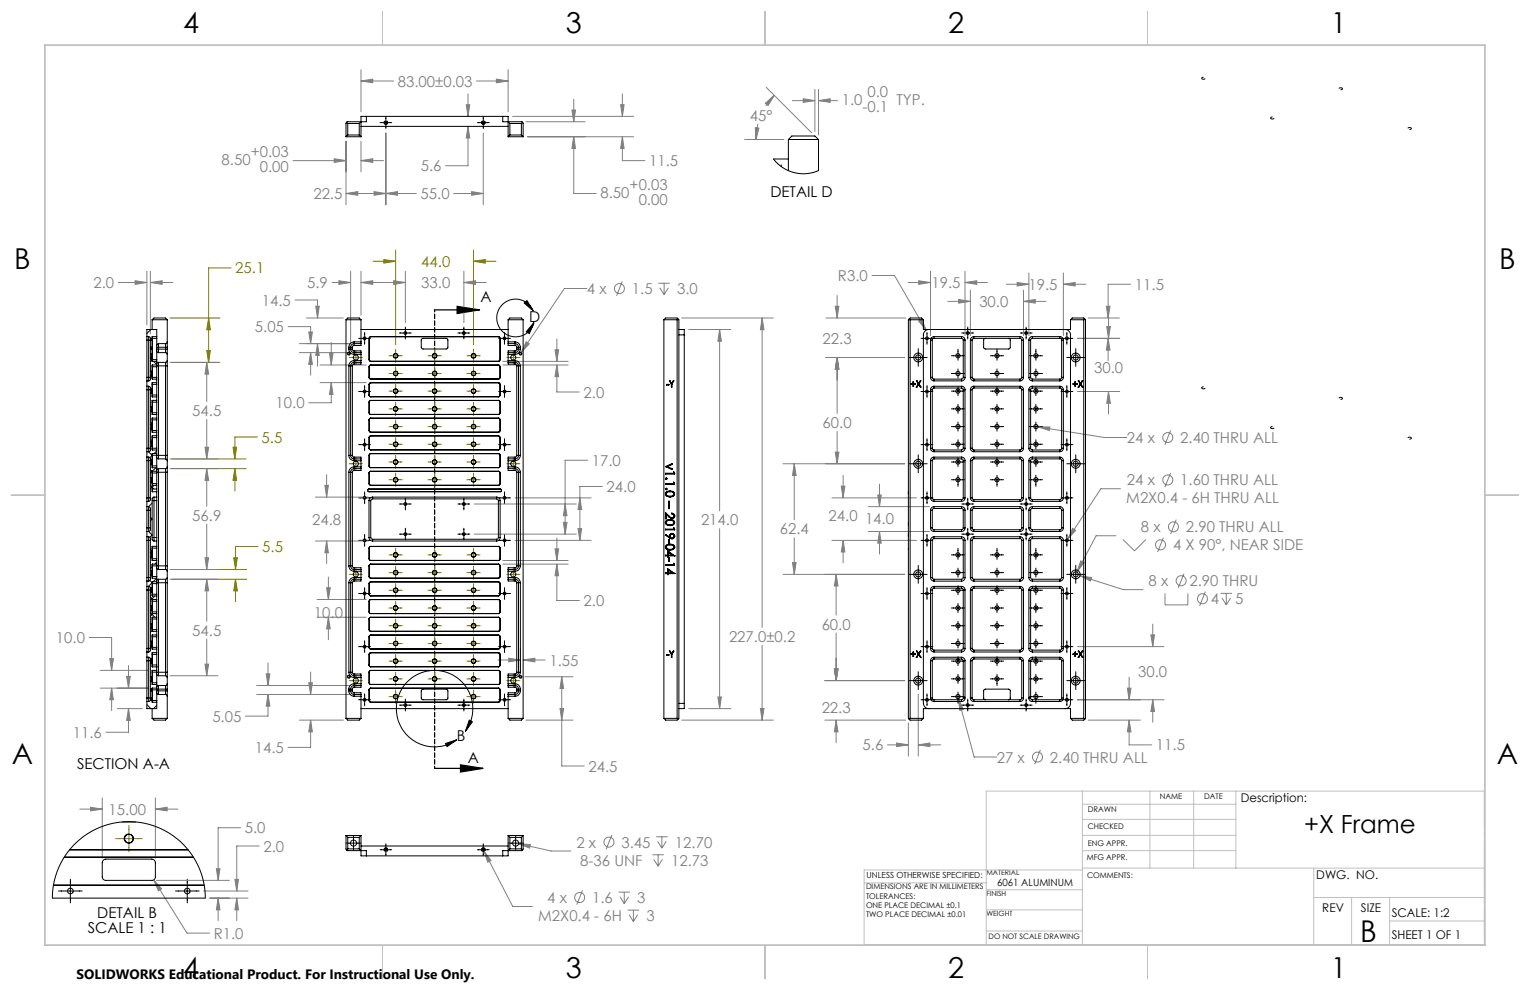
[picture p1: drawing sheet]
<svg xmlns="http://www.w3.org/2000/svg" width="432mm" height="279mm" viewBox="0 0 432 279" stroke-linecap="round" stroke-linejoin="round" font-family="sans-serif">
<defs><g id="words">
<text font-size="8.5" x="383.8" y="265.7">B</text>
<g font-size="8.1">
<text x="51.7" y="9.3">4</text>
<text x="159.7" y="9.3">3</text>
<text x="267.6" y="9.3">2</text>
<text x="375.6" y="9.3">1</text>
<text x="4" y="76">B</text>
<text x="423.1" y="76">B</text>
<text x="3.3" y="215.7">A</text>
<text x="422.4" y="215.7">A</text>
<text x="51.7" y="276">4</text>
<text x="159.7" y="276">3</text>
<text x="267.6" y="276">2</text>
<text x="375.6" y="276">1</text>
</g>
<text font-size="7.1" x="368.1" y="235.2">+X Frame</text>
<g font-size="4.2" fill="#808080">
<text x="112.3" y="24.4">83.00±0.03</text>
<text x="237.5" y="29.7">1.0</text>
<text x="244.8" y="27.4">0.0</text>
<text x="253" y="29.7">TYP.</text>
<text x="211.6" y="34">45°</text>
<text x="243.4" y="31.6">-0.1</text>
<text x="62.6" y="46.7">8.50</text>
<text x="70.8" y="44.4">+0.03</text>
<text x="183.2" y="46.9">11.5</text>
<text x="73.3" y="48.5">0.00</text>
<text x="118.7" y="48.4">5.6</text>
<text x="177.7" y="53.7">+0.03</text>
<text x="88.4" y="56.2">22.5</text>
<text x="118.7" y="56.2">55.0</text>
<text x="169.5" y="55.9">8.50</text>
<text x="180.2" y="57.8">0.00</text>
<text x="26.4" y="81.3">2.0</text>
<text x="86.7" y="81.3">5.9</text>
<text x="118.9" y="81.3">33.0</text>
<text x="165.7" y="83">4 x</text>
<text x="178.3" y="83">1.5</text>
<text x="191.1" y="83">3.0</text>
<text x="236.5" y="79.3">R3.0</text>
<text x="262.9" y="81.3">19.5</text>
<text x="290.3" y="81.8">19.5</text>
<text x="320.3" y="81.8">11.5</text>
<text x="73.9" y="86.3">14.5</text>
<text x="276.4" y="86.6">30.0</text>
<text x="71.9" y="93.8">5.05</text>
<text x="232.2" y="97.2">22.3</text>
<text x="308.8" y="105.3">30.0</text>
<text x="164.7" y="112.2">2.0</text>
<text x="54.3" y="117.5">54.5</text>
<text x="77.8" y="115.2">10.0</text>
<text x="232.2" y="120.8">60.0</text>
<text x="318.1" y="125">24 x</text>
<text x="333.1" y="125">2.40 THRU ALL</text>
<text x="167" y="131.5">17.0</text>
<text x="318.1" y="137">24 x</text>
<text x="333.1" y="137">1.60 THRU ALL</text>
<text x="171.2" y="138.9">24.0</text>
<text x="317.8" y="142.1">M2X0.4 - 6H THRU ALL</text>
<text x="54.3" y="147">56.9</text>
<text x="88.1" y="148.3">24.8</text>
<text x="197.8" y="148.3">214.0</text>
<text x="233.9" y="147">24.0 14.0</text>
<text x="220.1" y="150.8">62.4</text>
<text x="322" y="150.2">8 x</text>
<text x="331" y="155.3">4 X 90°, NEAR SIDE</text>
<text x="334.7" y="150.2">2.90 THRU ALL</text>
<text x="324.2" y="165.4">8 x</text>
<text x="335.7" y="165.4">2.90 THRU</text>
<text x="164.7" y="171">2.0</text>
<text x="341.7" y="170.5">4</text>
<text x="348.6" y="170.5">5</text>
<text x="54.3" y="179.4">54.5</text>
<text x="88.6" y="174.4">10.0</text>
<text x="231.9" y="177.7">60.0</text>
<text x="15.8" y="181.5">10.0</text>
<text x="205.7" y="181.2">227.0±0.2</text>
<text x="155.1" y="187.9">1.55</text>
<text x="321.2" y="191.1">30.0</text>
<text x="59.9" y="203.7">5.05</text>
<text x="231.9" y="201.2">22.3</text>
<text x="20.5" y="208.3">11.6</text>
<text x="71.9" y="212.5">14.5</text>
<text x="243.4" y="211.8">5.6</text>
<text x="281.3" y="215.2">27 x</text>
<text x="296.3" y="215.2">2.40 THRU ALL</text>
<text x="326.2" y="211.8">11.5</text>
<text x="166.1" y="217.8">24.5</text>
<text x="30.7" y="229.9">15.00</text>
<text x="69.1" y="235.2">5.0</text>
<text x="162.7" y="239.2">2 x</text>
<text x="175.4" y="239.2">3.45</text>
<text x="190.5" y="239.2">12.70</text>
<text x="74.3" y="240.3">2.0</text>
<text x="163.8" y="244.3">8-36 UNF</text>
<text x="189.4" y="244.3">12.73</text>
<text x="154.4" y="254.8">4 x</text>
<text x="167.1" y="254.8">1.6</text>
<text x="179.9" y="254.8">3</text>
<text x="151.9" y="259.9">M2X0.4 - 6H</text>
<text x="182.4" y="259.9">3</text>
<text x="60.3" y="264.9">R1.0</text>
</g>
<g font-size="4.2">
<text x="217.4" y="55.6">DETAIL D</text>
<text x="135.6" y="85.3">A</text>
<text x="149.3" y="91">D</text>
<text x="128.9" y="209">B</text>
<text x="132.1" y="215.3">A</text>
<text x="21.8" y="217.1">SECTION A-A</text>
<text x="24.8" y="263.2">SCALE 1 : 1</text>
<text x="27.5" y="259.1">DETAIL B</text>
</g>
<g font-size="4.2" fill="#808000">
<text x="66.4" y="77.2">25.1</text>
<text x="118.9" y="75.3">44.0</text>
<text x="73.8" y="124.9">5.5</text>
<text x="74" y="155.8">5.5</text>
</g>
<text font-size="3.8" x="21.6" y="276.3">SOLIDWORKS Educational Product. For Instructional Use Only.</text>
<g font-size="3.4">
<text x="350.2" y="226.2">Description:</text>
<text x="371.5" y="247.9">DWG. NO.</text>
<text x="373.2" y="257.5">REV</text>
<text x="384.1" y="257.5">SIZE</text>
<text x="392.8" y="258.7">SCALE: 1:2</text>
<text x="392.8" y="264.9">SHEET 1 OF 1</text>
</g>
<text font-size="2.8" x="281.4" y="250">6061 ALUMINUM</text>
<text font-size="2.4" x="244.5" y="247.8">UNLESS OTHERWISE SPECIFIED:</text>
<g font-size="2.2">
<text x="327.3" y="225.4">NAME</text>
<text x="339.8" y="225.4">DATE</text>
<text x="307" y="233.8">CHECKED</text>
<text x="307" y="229.3">DRAWN</text>
<text x="307" y="238.6">ENG APPR.</text>
<text x="306.7" y="242.7">MFG APPR.</text>
<text x="244.4" y="251">DIMENSIONS ARE IN MILLIMETERS</text>
<text x="306.8" y="247.7">COMMENTS:</text>
<text x="244.4" y="253.6">TOLERANCES:</text>
<text x="244.4" y="256.3">ONE PLACE DECIMAL ±0.1</text>
<text x="244.4" y="258.9">TWO PLACE DECIMAL ±0.01</text>
</g>
<text font-size="2.1" x="279" y="264.9">DO NOT SCALE DRAWING</text>
<g font-size="2">
<text x="278.4" y="247.1">MATERIAL</text>
<text x="278.4" y="253">FINISH</text>
<text x="278.4" y="258.5">WEIGHT</text>
</g>
</g></defs>
<g fill="none" stroke="#808080" stroke-width=".28">
<path d="M101.9 19.7v11.9M143.4 19.7v11.9M97.6 39.9v17.9M101.9 22.9l3.3-.6v1.1zM101.9 39.9v8.6M101.9 22.9h9.2M108.9 37.5v20.3M131.6 29.6h1l-.5 3.2zM132.1 35.7l.5 3.2h-1zM132.1 35.7v11.1h-6.4M132.1 26.5v6.3M134.5 22.9h8.9"/>
<path d="M136.4 37.5v20.3M140.1 22.3l3.3 .6-3.3 .5zM144.7 32.8h34.1M148.4 34.4h16.7M148.9 38.6h29.9M161.4 31h1l-.5 3.4zM161.9 38.6l.5 3.3h-1zM161.9 38.6v16h6.4M161.9 28v6.4M175.2 29.6h.9l-.5 3.2zM175.6 38.6l.5 3.3h-.9zM175.6 38.6v6.7h6.4"/>
<path d="M175.6 26.5v6.3M210.2 39.4h11M213.1 36.1l1.1 .1-.8 3.2zM213.9 35l-.4 2.1-.1 2.3M216 29.1l2.5-2.2-1.7 2.9zM216.3 24.7l12.8 12.8M218.5 26.9l-2.4 3M223.6 28.4h6.4M226.7 27.9l3.3 .5-3.3 .5zM230 25.2v11.9M231 28.4l3.3-.5v1zM231 25.2v12.9"/>
<path d="M231 28.4h5.4M82.7 45.3h14.9M94.3 44.8l3.3 .5-3.3 .5zM97.6 54.6h.1M97.6 54.6l3.4-.5v1zM97.6 54.6h19.9M101.9 45.3l3.3-.5v1zM101.9 45.3h6.3M105.6 54.1l3.3 .5-3.3 .5zM108.9 54.6l3.3-.5v1zM128.1 54.6h8.3M133.1 54.1l3.3 .5-3.3 .5z"/>
<path d="M33.4 79.7h8.1M38.1 79.2l3.4 .5-3.4 .6zM41.5 76.6v15.1M42.4 79.7l3.4-.5v1.1zM42.4 79.7h6.4M42.4 76.6v17.6M93.7 79.7h5.3M95.6 79.2l3.4 .5-3.4 .6zM99 76.6v20.1M101.9 79.7l3.3-.5v1.1zM101.9 76.6v12.4M101.9 79.7h12.5"/>
<path d="M111.1 79.2l3.3 .5-3.3 .6zM114.4 76.6v14.5M130.9 79.7l3.3-.5v1.1zM130.9 79.7h6.4M130.9 76.6v14.5M175.6 79.4l-1.6 4.1M185.8 79.9h3.2M187.4 79.9v3.2M246.1 77.8h6.3l9 15.4M256.3 79.7h6.3M259.3 79.2l3.3 .5-3.3 .6zM262.6 76.6v18.1"/>
<path d="M272.3 79.7l3.4-.5v1.1zM272.3 79.7h6.4M272.3 76.6v18.1M287.1 79.7l3.3 .5-3.3 .5zM290.4 77v17.7M300.1 77v17.7M81.3 92.2h6.4v4.8M83.3 84.7h6.3v5M84.5 97h14.2M84.5 99.5h14.2M86.4 89.7h10.5M87.1 93.7h1.1l-.5 3.3z"/>
<path d="M87.7 99.5l.5 3.3h-1.1zM87.7 99.5v6.4M89.1 86.4h1l-.5 3.3zM89.6 97l.5 3.3h-1zM89.6 97v6.3M93 99.7h1l-.5 3.3zM93.5 96.7v6.3M148.5 96.4l.9 .6-2.3 2.5zM156.6 98.7h1.1l-.5 3.3zM157.2 95.6v6.4M165.6 81.4h-6.3l-12.2 18.1M186.2 81.2l1.2 1.9"/>
<path d="M188.6 81.2l-1.2 1.9M192.4 89.7h25.9M194.4 93h11.9M203.1 93l.5 3.3h-1zM203.1 93v51.2M215.1 89.7l.5 3.4h-1zM215.1 89.7v87.4M233.1 89.7h22.5M235.7 86.4h1l-.4 3.3zM236.3 83.4v6.3M259.3 90.6l.8-.5 1.3 3.1zM267.5 85.1h6.4"/>
<path d="M270.5 84.5l3.4 .6-3.4 .4zM273.9 81.9v12.8M284 80.2h6.4M288.9 85.1l3.3-.6v1zM288.9 81.9v12.8M288.9 85.1h6.3M300.1 80.2l3.3-.5v1zM300.1 80.2h6.4M304.1 95.5h11.9M307.1 89.7h8.8M312.2 86.4h1.1l-.6 3.3zM312.3 92.2h1.1l-.6 3.3z"/>
<path d="M312.7 95.5l.6 3.3h-1.1zM312.7 95.5v6.3M312.8 89.1v6.4M319.1 80.2h-6.4v9.5M48 102.3h13.5M58.3 102.3l.6 3.3h-1zM58.3 102.3v11M58.3 118.4v11.1M90.3 103h13.1M90.3 108h13.1M93.5 108l.5 3.3h-1zM93.5 108v5.7h-6.4"/>
<path d="M141.9 103h18.4M141.9 102h18.4M157.2 103l.5 3.3h-1.1zM157.2 103v7.6h6.3M233.1 100.9h22.2M236.3 100.9l.4 3.3h-1zM236.3 100.9v15.8M304.1 110.5h11.9M312.8 110.5l.6 3.3h-1.1zM312.8 110.5v6.3M48 132.3h13.5M48 129.5h13.5"/>
<path d="M57.9 126.2h1l-.6 3.3zM58.3 132.3l.6 3.3h-1zM58.3 132.3v10.6M91.7 137h1l-.5 3.3zM92.2 133.9v6.4M165.8 129.9h-6.3v20.8M170 137.3h-6.3v15.2M221 130.9h34.3M224.2 130.9l.5 3.3h-1zM224.2 130.9v15.8M235.7 127.6h1l-.4 3.3zM236.3 121.7v9.2"/>
<path d="M237.4 137.2h1l-.5 3.3zM237.9 134.2v6.3M247.7 139.7h1l-.5 3.3zM248.2 136.6v6.4M292.9 120.5h3.4l-.2 1zM292.9 120.5l18.8 3h6.3M316.2 137.9h-5.5l-9.4 14.3M330.4 133.5l-1.6 4M330.4 121.5l-1.6 4M57.9 157.4h1l-.6 3.3zM58.3 147.9v12.8M89 140.3h14.9"/>
<path d="M89 152.7h14.9M92.2 152.7l.5 3.3h-1zM92.2 152.7v6.3M133.8 142.2h28.9M133.8 150.7h28.9M141.9 158.2h18.4M141.9 159.2h18.4M145.3 140.5h21.5M145.3 152.5h21.5M156.6 154.9h1.1l-.5 3.3zM157.2 159.2l.5 3.3h-1.1zM157.2 159.2v10.3h6.3"/>
<path d="M157.2 151.8v6.4M159 147.4h1l-.5 3.3zM159.5 142.2l.5 3.4h-1zM163.1 149.2h1l-.4 3.3zM163.7 140.5l.4 3.3h-1zM203.1 149.2v50.8M223.7 158.8h1l-.5 3.3zM224.2 151.8v10.3M234.8 140.5h23.9M234.8 152.5h23.9M237.9 152.5l.5 3.3h-1zM237.9 152.5v6.4"/>
<path d="M245 143h17.3M245 150h17.3M248.2 150l.5 3.3h-1zM248.2 150v6.4M302.7 149.1l.9 .6-2.3 2.5zM305 158.3l.9 .5-2 2.7zM314.9 151.2h-5.5l-5.5 10.3M316.9 152.3l3.3 3.2 3.2-3.2M328.3 151.8l-1.6 4M332 146.6l-1.6 4.1M25.2 179.9h6.3v9.3M48 160.7h13.5"/>
<path d="M48 163.5h13.5M58.3 163.5l.6 3.3h-1zM58.3 163.5v11.8M89.5 169.2h13.9M89.5 174.2h13.9M92.2 165.9h1l-.5 3.3zM92.7 174.2l.5 3.3h-1zM92.7 162.8v6.4M92.7 174.2v6.4M221 162.1h34.3M236 162.1l.5 3.3h-1zM236 162.1v11.5"/>
<path d="M236 178.6v13.5M304.8 162.5l3.3 .5-.3 1zM304.8 162.5l12.2 3.9h5.6M324.8 179.2h1l-.5 3.3zM325.3 176.1v6.4M328.8 167.5v3.2h6.4v-3.2M334.2 161.9l-1.7 4M340.2 167l-1.6 4M344.5 167.5h3.2M344.9 168.8l1.2 1.9M346.1 167.5v3.2M347.3 168.8l-1.2 1.9"/>
<path d="M28.3 189.2h13.4M28.3 194.2h13.4M31 185.9h1l-.5 3.3zM31.5 194.2l.5 3.3h-1zM31.5 194.2v6.4M33.1 200h7.1M35.7 190.9h1.1l-.5 3.3zM36.3 200l.5 3.3h-1.1zM36.3 200v6.7h-6.4M36.3 187.9v6.3M48 190.7h13.5M57.9 187.4h1l-.6 3.3z"/>
<path d="M58.3 180.3v10.4M72.5 193.5h26.2M72.5 196h26.2M75.1 190.2h1.1l-.6 3.3zM75.6 196l.6 3.3h-1.1zM75.6 196v6.1h-6.3M75.6 187.1v6.4M87.1 192.7h1.1l-.5 3.3zM87.7 189.7v6.3M140.5 186.3h6.4M143.6 185.8l3.3 .5-3.3 .5zM146.9 183.1v6.6"/>
<path d="M147.6 186.3l3.4-.5v1zM147.6 186.3h6.3M148.1 191h13.6M158 200h1.1l-.6 3.2zM158.5 191l.6 3.3h-1.1zM158.5 191v25.2h6.4M194.4 200h11.9M202.6 196.7h1l-.5 3.3zM214.6 200h1l-.5 3.2zM215.1 182.1v21.1M232.8 192.1h22.5M235.5 188.8h1l-.5 3.3z"/>
<path d="M259.2 195.9v17.5M270.5 197.2l1.4 3-1 .3zM270.5 197.2l4.4 16.4h6.4M304.1 182.5h24.4M304.1 197.5h24.4M318.2 194.2h1l-.5 3.3zM318.7 191.1v6.4M325.3 197.5l.5 3.3h-1zM325.3 197.5v6.3M84.5 203.2h12.4M87.7 203.2l.5 3.4h-1.1zM87.7 203.2v7.7h-6.4"/>
<path d="M148.4 203.2h13.3M192.4 203.2h25.9M232.8 203.2h22.8M236 203.2l.5 3.4h-1zM236 203.2v6.4M250.5 210.2h5.9M253 209.7l3.4 .5-3.4 .5zM256.4 204v9.4M259.2 210.2l3.2-.5v1zM259.2 210.2h6.3M293.6 211.6l-1.6 4.1M307.1 203.2h14.7"/>
<path d="M318.7 203.2l.5 3.4h-1zM318.7 203.2v7h6.3M22.5 228.4h6.4M25.5 227.8l3.4 .6-3.4 .4zM28.9 225.2v17M43.9 228.4l3.3-.6v1zM43.9 225.2v17M43.9 228.4h6.3M67.9 233.6h-6.3v14.9M73.2 238.8h-6.4v12.7M146.4 238.1l3.3 .2-.2 1.1zM146.4 238.1l9.1 2.1h5.6"/>
<path d="M172.7 235.7l-1.6 4M185.2 236.1h3.2M185.6 237.5l1.2 1.9M186.8 236.1v3.3M188 237.5l-1.2 1.9M43.4 248.3l2.2 2.6-.9 .5zM43.4 248.3l9.4 15h6.3M44.1 248.5h20.6M57.5 251.5h12.5M59.2 253.5h10.8M61.1 245.2h1l-.5 3.3zM61.6 253.5l.5 3.3h-1z"/>
<path d="M61.6 253.5v6.3M66.3 248.2h1l-.5 3.3zM66.8 253.5l.5 3.3h-1zM66.8 253.5v6.3M136.6 240.2l2 2.7-.9 .4zM136.6 240.2l8.1 15.6h5.5M164.4 251.3l-1.6 4M174.6 251.8h3.2M175 253.1l1.2 1.9M176.2 251.8v3.2M177.1 256.9h3.3M177.4 253.1l-1.2 1.9"/>
<path d="M177.6 258.2l1.2 1.9M178.8 256.9v3.2M180 258.2l-1.2 1.9M184.1 241.2h3.2M184.5 242.5l1.2 2M185.7 241.2v3.3M186.9 242.5l-1.2 2"/>
<circle cx="174.8" cy="81.4" r="1.41"/>
<circle cx="329.6" cy="135.5" r="1.41"/>
<circle cx="329.6" cy="123.5" r="1.4"/>
<circle cx="327.5" cy="153.8" r="1.41"/>
<circle cx="331.2" cy="148.7" r="1.41"/>
<circle cx="333.3" cy="163.9" r="1.42"/>
<circle cx="339.4" cy="169" r="1.41"/>
<circle cx="292.8" cy="213.7" r="1.42"/>
<circle cx="171.9" cy="237.7" r="1.42"/>
<circle cx="163.6" cy="253.3" r="1.4"/>
</g>
<g fill="none" stroke="#000" stroke-width=".28">
<path d="M107.2 34.6h3.4M108.9 32.9v3.4M134.7 34.6h3.4M136.4 32.9v3.4M220.5 46.5v.5M98.4 99.4l-.4 .4M98.8 99.8l-.4 .4M101.2 95.5h3.4M102.9 93.8v3.4M112.7 94h3.4M114.4 92.3v3.4M129.2 94h3.4"/>
<path d="M130.9 92.3v3.4M140.7 95.5h3.4M142.4 93.8v3.4M146.9 99.4l-.4 .4M147.2 99.8l-.3 .4M148 85.5l.7-.7 1.8 2.9zM150.5 87.7a5.3 5.3 0 0 0-8.4-2.1 5.3 5.3 0 0 0 .6 8.6 5.3 5.3 0 0 0 8-3.1M150.7 91.1l-1.3 3.1-.9-.6zM259.2 98.4v5M259.9 95.5h3.4M261.6 93.8v3.4M270.4 98.5v3.2"/>
<path d="M271.4 94h3.4M273.1 92.3v3.4M281.4 98.5v3.2M287.9 94h3.4M289.6 92.3v3.4M292.3 98.5v3.2M299.4 95.5h3.4M301.1 93.8v3.4M303.6 98.4v5M101.2 110.5h3.4M102.9 108.8v3.3M140.7 110.5h3.4"/>
<path d="M142.4 108.8v3.3M256.6 100.9h5.1M259.9 110.5h3.4M261.6 108.8v3.3M268.5 115.4h3.7M268.5 110.4h3.7M268.5 105.4h3.7M268.5 100.4h3.7M270.4 104.1v2.6M270.4 109.1v2.6M270.4 114.1v2.6M270.4 119.1v2.6"/>
<path d="M279.5 115.4h3.7M279.5 110.4h3.7M279.5 105.4h3.7M279.5 100.4h3.7M281.4 104.1v2.6M281.4 109.1v2.6M281.4 114.1v2.6M281.4 119.1v2.6M290.5 115.4h3.7M290.5 110.4h3.7M290.5 105.4h3.7M290.5 100.4h3.7"/>
<path d="M292.3 104.1v2.6M292.3 109.1v2.6M292.3 114.1v2.6M292.3 119.1v2.6M299.4 110.5h3.4M301.1 100.9h5M301.1 108.8v3.3M101.2 125.5h3.4M102.9 123.8v3.4M102.9 138.8v3.4M140.7 125.5h3.4M142.4 123.8v3.4"/>
<path d="M142.4 138.8v3.4M256.6 130.9h5.1M259.2 128.4v5M259.9 125.5h3.4M261.6 123.8v3.4M261.6 138.8v3.4M268.5 130.4h3.7M268.5 135.4h3.7M268.5 125.4h3.7M268.5 120.4h3.7M270.4 124.1v2.5M270.4 129.1v2.6"/>
<path d="M270.4 134.1v3.2M279.5 130.4h3.7M279.5 135.4h3.7M279.5 125.4h3.7M279.5 120.4h3.7M281.4 124.1v2.5M281.4 129.1v2.6M281.4 134.1v3.2M290.5 130.4h3.7M290.5 135.4h3.7M290.5 125.4h3.7M290.5 120.4h3.7"/>
<path d="M292.3 124.1v2.5M292.3 129.1v2.6M292.3 134.1v3.2M299.4 125.5h3.4M301.1 130.9h5M301.1 123.8v3.4M301.1 138.8v3.4M303.6 128.4v5M101.2 140.5h3.4M101.2 152.5h3.4M102.9 150.8v3.4M112.7 142.2h3.4"/>
<path d="M112.7 150.7h3.4M114.4 140.6v3.3M114.4 149.1v3.3M129.2 142.2h3.4M129.2 150.7h3.4M130.9 140.6v3.3M130.9 149.1v3.3M140.7 140.5h3.4M140.7 152.5h3.4M142.4 150.8v3.4M259.2 159.6v5M259.9 140.5h3.4"/>
<path d="M259.9 152.5h3.4M261.6 150.8v3.4M268.5 156.6h3.7M270.4 154.7v3.2M271.4 142.2h3.4M271.4 150.7h3.4M273.1 140.6v3.3M273.1 149.1v3.3M279.5 156.6h3.7M281.4 154.7v3.2M287.9 142.2h3.4M287.9 150.7h3.4"/>
<path d="M289.6 140.6v3.3M289.6 149.1v3.3M290.5 156.6h3.7M292.3 154.7v3.2M299.4 140.5h3.4M299.4 152.5h3.4M301.1 150.8v3.4M303.6 159.6v5M101.2 167.5h3.4M102.9 165.8v3.4M140.7 167.5h3.4M142.4 165.8v3.4"/>
<path d="M256.6 162.1h5.1M259.9 167.5h3.4M261.6 165.8v3.4M268.5 161.6h3.7M268.5 166.6h3.7M268.5 171.6h3.7M268.5 176.6h3.7M270.4 160.3v2.6M270.4 165.3v2.6M270.4 170.3v2.6M270.4 175.3v2.6M279.5 161.6h3.7"/>
<path d="M279.5 166.6h3.7M279.5 171.6h3.7M279.5 176.6h3.7M281.4 160.3v2.6M281.4 165.3v2.6M281.4 170.3v2.6M281.4 175.3v2.6M290.5 161.6h3.7M290.5 166.6h3.7M290.5 171.6h3.7M290.5 176.6h3.7M292.3 160.3v2.6"/>
<path d="M292.3 165.3v2.6M292.3 170.3v2.6M292.3 175.3v2.6M299.4 167.5h3.4M301.1 162.1h5M301.1 165.8v3.4M98.4 190.6l-.4 .4M98.8 191l-.4 .4M101.2 182.5h3.4M101.2 197.5h3.4M102.9 180.8v3.4M102.9 195.8v3.4"/>
<path d="M112.7 199h3.4M114.4 197.3v3.4M129.2 199h3.4M130.9 197.3v3.4M140.7 182.5h3.4M140.7 197.5h3.4M142.4 180.8v3.4M142.4 195.8v3.4M146.9 190.6l-.4 .4M147.2 191l-.3 .4M256.6 192.1h5.1M259.2 189.6v5"/>
<path d="M259.9 182.5h3.4M259.9 197.5h3.4M261.6 180.8v3.4M261.6 195.8v3.4M268.5 181.6h3.7M268.5 186.6h3.7M268.5 191.6h3.7M268.5 196.6h3.7M270.4 180.3v2.6M270.4 185.3v2.6M270.4 190.3v2.6M270.4 195.3v3.2"/>
<path d="M271.4 199h3.4M273.1 197.3v3.4M279.5 181.6h3.7M279.5 186.6h3.7M279.5 191.6h3.7M281.4 180.3v2.6M281.4 185.3v2.6M281.4 190.3v3.2M287.9 199h3.4M289.6 197.3v3.4M290.5 181.6h3.7M290.5 186.6h3.7"/>
<path d="M290.5 191.6h3.7M290.5 196.6h3.7M292.3 180.3v2.6M292.3 185.3v2.6M292.3 190.3v2.6M292.3 195.3v3.2M299.4 182.5h3.4M299.4 197.5h3.4M301.1 192.1h5M301.1 180.8v3.4M301.1 195.8v3.4M303.6 189.6v5"/>
<path d="M125.7 209.8l3.2-1-2.7 1.9zM131.3 206.4a10.8 10.8 0 0 0-6.2-17 10.8 10.8 0 0 0-13 12.6 10.8 10.8 0 0 0 16.8 6.8M132.4 203.2l.9 .5-2 2.7zM97.6 237.9h4.3M99.8 235.8v4.3M107.2 239.8h3.4M108.9 238.1v3.4M134.7 239.8h3.4M136.4 238.1v3.4M143.4 237.9h4.3M145.5 235.8v4.3M16.5 251.5h6.7"/>
<path d="M19.9 248.1v6.7M49.5 251.5h6.7M52.8 248.1v6.7"/>
</g>
<path d="M122.7 87.5h12.7M129 86.5l6.4 1-6.4 1zM122.7 216.9h13.6M130 215.9l6.3 1-6.3 1z" fill="none" stroke="#000" stroke-width=".35"/>
<g fill="none" stroke="#808000" stroke-width=".28">
<path d="M65.2 75.6h-6.3v26.7M105.3 73.7h6.4M108.3 73.2l3.4 .5-3.4 .6zM111.7 70.6v26.7M133.6 73.7l3.3-.5v1.1zM133.6 70.6v26.7M133.6 73.7h6.4M48 89.7h14.1M58.3 99h1.1l-.5 3.3zM58.9 89.7l.5 3.4h-1.1zM100.4 99.1v3.6M111.7 98.5v3.8"/>
<path d="M122.7 98.5v3.8M133.6 98.5v3.8M144.9 99.1v3.6M48.5 102.3h13.6M98.6 100.9h3.7M109.8 100.4h3.7M109.8 105.4h3.7M109.8 110.4h3.7M109.8 115.4h3.7M111.7 103.5v3.8M111.7 108.5v3.8M111.7 113.5v3.8"/>
<path d="M111.7 118.5v3.8M120.8 100.4h3.7M120.8 105.4h3.7M120.8 110.4h3.7M120.8 115.4h3.7M122.7 103.5v3.8M122.7 108.5v3.8M122.7 113.5v3.8M122.7 118.5v3.8M131.8 100.4h3.7M131.8 105.4h3.7M131.8 110.4h3.7"/>
<path d="M131.8 115.4h3.7M133.6 103.5v3.8M133.6 108.5v3.8M133.6 113.5v3.8M133.6 118.5v3.8M143 100.9h3.7M48.5 129.5h21M48.5 132.3h21M65.8 126.2h1l-.5 3.3zM66.3 132.3l.5 3.3h-1zM66.3 132.3v6.3M72.6 123.3h-6.3v6.2"/>
<path d="M98.6 130.9h3.7M100.4 129v3.8M109.8 120.4h3.7M109.8 125.4h3.7M109.8 130.4h3.7M109.8 135.4h3.7M111.7 123.5v3.7M111.7 128.5v3.8M111.7 133.5v3.8M120.8 120.4h3.7M120.8 125.4h3.7M120.8 130.4h3.7"/>
<path d="M120.8 135.4h3.7M122.7 123.5v3.7M122.7 128.5v3.8M122.7 133.5v3.8M131.8 120.4h3.7M131.8 125.4h3.7M131.8 130.4h3.7M131.8 135.4h3.7M133.6 123.5v3.7M133.6 128.5v3.8M133.6 133.5v3.8M143 130.9h3.7"/>
<path d="M144.9 129v3.8M66 157.4h1l-.5 3.3zM72.8 154.2h-6.3v6.5M109.8 156.6h3.7M111.7 154.7v3.8M111.7 159.7v3.8M120.8 156.6h3.7M122.7 154.7v3.8M122.7 159.7v3.8M131.8 156.6h3.7M133.6 154.7v3.8M133.6 159.7v3.8"/>
<path d="M48.5 160.7h21.1M48.5 163.5h21.1M66.5 163.5l.5 3.3h-1zM66.5 163.5v6.3M98.6 162.1h3.7M100.4 160.2v3.7M109.8 176.6h3.7M109.8 171.6h3.7M109.8 166.6h3.7M109.8 161.6h3.7M111.7 164.7v3.8M111.7 169.7v3.8"/>
<path d="M111.7 174.7v3.8M111.7 179.7v3.8M120.8 176.6h3.7M120.8 171.6h3.7M120.8 166.6h3.7M120.8 161.6h3.7M122.7 164.7v3.8M122.7 169.7v3.8M122.7 174.7v3.8M122.7 179.7v3.8M131.8 176.6h3.7M131.8 171.6h3.7"/>
<path d="M131.8 166.6h3.7M131.8 161.6h3.7M133.6 164.7v3.8M133.6 169.7v3.8M133.6 174.7v3.8M133.6 179.7v3.8M143 162.1h3.7M144.9 160.2v3.7M98.6 192.1h3.7M100.4 190.3v3.7M109.8 191.6h3.7M109.8 196.6h3.7"/>
<path d="M109.8 186.6h3.7M109.8 181.6h3.7M111.7 184.7v3.8M111.7 189.7v3.8M111.7 194.7v3.8M120.8 191.6h3.7M120.8 186.6h3.7M120.8 181.6h3.7M122.7 184.7v3.8M122.7 189.7v3.8M131.8 191.6h3.7M131.8 196.6h3.7"/>
<path d="M131.8 186.6h3.7M131.8 181.6h3.7M133.6 184.7v3.8M133.6 189.7v3.8M133.6 194.7v3.8M143 192.1h3.7M144.9 190.3v3.7M32.6 236.7h7.5M36.4 232.9v7.5"/>
</g>
<path d="M339.3 22.3a.44 .44 0 0 1 .3-.6 .44 .44 0 0 1 .5 .4l-.3 .2h-.5M358.7 33.5a.44 .44 0 0 1 .3-.6 .44 .44 0 0 1 .6 .4l-.3 .3-.6-.1M378.7 24.8a.44 .44 0 0 1-.3 .6 .44 .44 0 0 1-.5-.3l.3-.3h.5M398.2 36.1a.44 .44 0 0 1-.3 .5 .44 .44 0 0 1-.6-.3l.3-.3 .6 .1M339.3 109.7a.4 .4 0 0 0 .6 .1 .4 .4 0 0 0 .1-.6h-.7l-.2 .2 .2 .3M378.7 112.2a.4 .4 0 0 0-.5-.1 .4 .4 0 0 0-.1 .6l.7-.1-.1-.4M358.7 120.9a.4 .4 0 0 0 .6 .1 .4 .4 0 0 0 .1-.5h-.7l-.1 .2 .1 .2M398.2 123.5a.4 .4 0 0 0-.6-.2 .4 .4 0 0 0-.1 .6l.7-.1v-.3" fill="none" stroke="#000" stroke-width=".28" stroke-dasharray="1.3 .6" stroke-dashoffset=".3" stroke-linecap="butt"/>
<path d="M108.9 35.1a.5 .5 0 0 1-.4-.7 .5 .5 0 0 1 .8-.1 .5 .5 0 0 1-.3 .8h-.1M108.9 35.1a.5 .5 0 0 0 .5-.7 .5 .5 0 0 0-.9-.1 .5 .5 0 0 0 .3 .8h.1M136.4 35.1a.5 .5 0 0 1-.4-.7 .5 .5 0 0 1 .8-.1 .5 .5 0 0 1-.3 .8h-.1M136.4 35.1a.5 .5 0 0 0 .5-.7 .5 .5 0 0 0-.9-.1 .5 .5 0 0 0 .3 .8h.1M108.9 239.3a.5 .5 0 0 0-.4 .7 .5 .5 0 0 0 .8 .1 .5 .5 0 0 0-.3-.8h-.1M108.9 239.3a.5 .5 0 0 1 .5 .7 .5 .5 0 0 1-.9 .1 .5 .5 0 0 1 .3-.8h.1M136.4 239.3a.5 .5 0 0 0-.4 .7 .5 .5 0 0 0 .8 .1 .5 .5 0 0 0-.3-.8h-.1M136.4 239.3a.5 .5 0 0 1 .5 .7 .5 .5 0 0 1-.9 .1 .5 .5 0 0 1 .3-.8h.1" fill="none" stroke="#000" stroke-width=".28" stroke-dasharray="1.3 .6" stroke-linecap="butt"/>
<path d="M122.7 87.4v129.4" fill="none" stroke="#000" stroke-width=".35" stroke-dasharray="1.3 .6" stroke-dashoffset=".7"/>
<path d="M418.9 223.3v43.3" fill="none" stroke="#c0c0c0" stroke-width=".28" stroke-dasharray="15.2 1.3 1.3 1.3" stroke-dashoffset="5"/>
<g fill="none" stroke="#c0c0c0" stroke-width=".28">
<path d="M108 3.2v9.5M215.9 3.2v9.5M323.8 3.2v9.5M3.1 139.7h9.6M419.1 139.7h9.5M305.5 223.3v43.3M305.5 235.8h43.3M305.5 231.2h43.3M305.5 227h43.3M324.5 223.3v21.7M336.9 223.3v21.7M348.8 223.3v21.7"/>
<path d="M243.9 249.2h34.4M278.3 256.8h27.2M278.3 251.1h27.3M305.5 245h113.4M305.5 240.1h43.3M305.5 245.5h-61.6v21.1h175M370.8 245v21.6M370.8 253.3h48.1M381.5 253.3v13.3M392.2 259.9h26.7M392.2 253.3v13.3M108 266.7v9.6"/>
<path d="M215.9 266.7v9.6M278.3 262.7h27.2M323.8 266.7v9.6M418.9 265.1v-41.8h-140.6v43.3"/>
</g>
<path d="M12.7 12.7h406.4v254h-406.4z" fill="none" stroke="#c0c0c0" stroke-width=".5"/>
<g fill="#000">
<path d="M129 86.5l6.4 1-6.4 1zM130 215.9l6.3 1-6.3 1z"/>
<path d="M132.4 203.2l.9 .5-2 2.7zM125.7 209.8l3.2-1-2.7 1.9zM148 85.5l.7-.7 1.8 2.9zM150.7 91.1l-1.3 3.1-.9-.6zM98 191l.4 .4v-.4zM98.4 190.6v.4h.4zM98 99.8l.4 .4v-.4zM98.4 99.4v.4h.4zM146.5 191l.4 .4v-.4zM146.9 190.6v.4h.3zM146.5 99.8l.4 .4v-.4zM146.9 99.4v.4h.3z"/>
</g>
<path d="M108.3 73.2l3.4 .5-3.4 .6zM133.6 73.7l3.3-.5v1.1zM66 157.4h1l-.5 3.3zM66.5 163.5l.5 3.3h-1zM65.8 126.2h1l-.5 3.3zM66.3 132.3l.5 3.3h-1zM58.9 89.7l.5 3.4h-1.1zM58.3 99h1.1l-.5 3.3z" fill="#808000"/>
<path d="M95.6 79.2l3.4 .5-3.4 .6zM101.9 79.7l3.3-.5v1.1zM75.1 190.2h1.1l-.6 3.3zM75.6 196l.6 3.3h-1.1zM87.1 192.7h1.1l-.5 3.3zM87.7 203.2l.5 3.4h-1.1zM89.6 97l.5 3.3h-1zM89.1 86.4h1l-.5 3.3zM87.1 93.7h1.1l-.5 3.3zM87.7 99.5l.5 3.3h-1.1zM147.6 186.3l3.4-.5v1zM143.6 185.8l3.3 .5-3.3 .5zM158.5 191l.6 3.3h-1.1zM158 200h1.1l-.6 3.2zM148.5 96.4l-1.4 3.1 2.3-2.5zM163.7 140.5l.4 3.3h-1zM163.1 149.2h1l-.4 3.3zM91.7 137h1l-.5 3.3zM92.2 152.7l.5 3.3h-1zM159.5 142.2l.5 3.4h-1zM159 147.4h1l-.5 3.3zM93 99.7h1l-.5 3.3zM93.5 108l.5 3.3h-1zM92.2 165.9h1l-.5 3.3zM92.7 174.2l.5 3.3h-1zM156.6 154.9h1.1l-.5 3.3zM157.2 159.2l.5 3.3h-1.1zM156.6 98.7h1.1l-.5 3.3zM157.2 103l.5 3.3h-1.1zM111.1 79.2l3.3 .5-3.3 .6zM130.9 79.7l3.3-.5v1.1zM215.1 89.7l.5 3.4h-1zM214.6 200h1l-.5 3.2zM203.1 93l.5 3.3h-1zM202.6 196.7h1l-.5 3.3zM140.1 22.3l3.3 .6-3.3 .5zM101.9 22.9l3.3-.6v1.1zM108.9 54.6l3.3-.5v1zM133.1 54.1l3.3 .5-3.3 .5zM175.2 29.6h.9l-.5 3.2zM175.6 38.6l.5 3.3h-.9zM161.4 31h1l-.5 3.4zM161.9 38.6l.5 3.3h-1zM131.6 29.6h1l-.5 3.2zM132.1 35.7l.5 3.2h-1zM94.3 44.8l3.3 .5-3.3 .5zM101.9 45.3l3.3-.5v1zM105.6 54.1l3.3 .5-3.3 .5zM97.6 54.6l3.4-.5v1zM136.6 240.2l1.1 3.1 .9-.4zM146.4 238.1l3.1 1.3 .2-1.1zM236 162.1l.5 3.3h-1zM235.5 188.8h1l-.5 3.3zM236 203.2l.5 3.4h-1zM235.5 188.8h1l-.5 3.3zM224.2 130.9l.5 3.3h-1zM223.7 158.8h1l-.5 3.3zM236.3 100.9l.4 3.3h-1zM235.7 127.6h1l-.4 3.3zM235.7 86.4h1l-.4 3.3zM236.3 100.9l.4 3.3h-1zM237.4 137.2h1l-.5 3.3zM237.9 152.5l.5 3.3h-1zM247.7 139.7h1l-.5 3.3zM248.2 150l.5 3.3h-1zM312.7 95.5l.6 3.3h-1.1zM312.2 86.4h1.1l-.6 3.3zM312.3 92.2h1.1l-.6 3.3zM312.8 110.5l.6 3.3h-1.1zM288.9 85.1l3.3-.6v1zM270.5 84.5l3.4 .6-3.4 .4zM272.3 79.7l3.4-.5v1.1zM259.3 79.2l3.3 .5-3.3 .6zM287.1 79.7l3.3 .5-3.3 .5zM300.1 80.2l3.3-.5v1zM324.8 179.2h1l-.5 3.3zM325.3 197.5l.5 3.3h-1zM318.7 203.2l.5 3.4h-1zM318.2 194.2h1l-.5 3.3zM302.7 149.1l-1.4 3.1 2.3-2.5zM270.5 197.2l.4 3.3 1-.3zM292.9 120.5l3.2 1 .2-1zM304.8 162.5l3 1.5 .3-1zM305 158.3l-1.1 3.2 2-2.7zM259.3 90.6l2.1 2.6-1.3-3.1zM259.2 210.2l3.2-.5v1zM253 209.7l3.4 .5-3.4 .5zM58.3 132.3l.6 3.3h-1zM57.9 157.4h1l-.6 3.3zM58.3 163.5l.6 3.3h-1zM57.9 187.4h1l-.6 3.3zM58.3 102.3l.6 3.3h-1zM57.9 126.2h1l-.6 3.3zM42.4 79.7l3.4-.5v1.1zM38.1 79.2l3.4 .5-3.4 .6zM31 185.9h1l-.5 3.3zM31.5 194.2l.5 3.3h-1zM35.7 190.9h1.1l-.5 3.3zM36.3 200l.5 3.3h-1.1zM25.5 227.8l3.4 .6-3.4 .4zM43.9 228.4l3.3-.6v1zM61.1 245.2h1l-.5 3.3zM61.6 253.5l.5 3.3h-1zM43.4 248.3l1.3 3.1 .9-.5zM66.3 248.2h1l-.5 3.3zM66.8 253.5l.5 3.3h-1zM231 28.4l3.3-.5v1zM226.7 27.9l3.3 .5-3.3 .5zM216 29.1l2.5-2.2-1.7 2.9zM213.1 36.1l1.1 .1-.8 3.2z" fill="#808080"/>
<g fill="none" stroke="#000" stroke-width=".28">
<path d="M97.6 38.6h4.3M97.8 34.5l-.2 4.1M97.8 34.5l.3 .4M98.1 34.9h3.3M98.1 38.1h3.3M98.1 38.1l-.5 .5M98.1 34.9v3.2M101.4 38.1l.5 .5M101.4 34.9v3.2M101.9 34.4l-.5 .5M101.9 35.7h41.5M103.4 32.8v1.6l-5.6 .1"/>
<path d="M103.4 32.8h-1.5v5.8M103.4 32.8h38.5M141.9 32.8v1.6l5.6 .1M141.9 32.8h1.5v5.8M143.4 34.4l.5 .5M143.4 38.6h4.2M143.9 34.9h3.2M143.9 38.1l-.5 .5M143.9 34.9v3.2M143.9 38.1h3.2M147.1 38.1l.5 .5M147.1 34.9v3.2"/>
<path d="M147.5 34.5l.1 4.1M147.5 34.5l-.4 .4M222.5 39.4v8.8M222.5 39.4h8.5M222.5 39.4l1-1h6.5l1 1M231 39.4v8.8M222.5 44.9h-4.2l1.3 1.4 1.2 .9 1.5 .9 1.8 .6 2.1 .3h1.6l3.2-.8M41.5 95v1M41.5 95h.4M41.5 95v-2h2.7v2M41.5 96v10.5M41.5 96h.4"/>
<path d="M41.9 95l.3 .1 .2 .4M41.9 95v1M41.9 96h.5M41.9 96v10.5M42.4 99.8v1.2M42.4 95.5v.5M42.4 98v.5M42.4 98.5h.5M42.4 96v2M42.4 98.5v1.3M42.4 95.5h.5M42.4 99.8h.5"/>
<path d="M42.4 96h.5M42.4 98h.5M42.6 93l-1.1 1.1M42.9 99.8v1.2M42.9 99.7v.1M42.9 99.7v1.3M42.9 95.5v.5M42.9 98v.5M42.9 95.5h.1M42.9 90.2h4.3M42.9 90.2l.6-.5h3.2l.5 .5M42.9 90.2v2.8"/>
<path d="M42.9 96v2M42.9 98.5v1.2M43 95l-.1 .5M43 95v.5M43 95h1.2M43 95.5h1.2M43 95.5v6M44.2 95v.5M44.2 99l.2 .4 .3 .1M44.2 98h.5M44.2 98.5h.5M44.2 95.5v6"/>
<path d="M44.7 97l-.5 .5M44.7 97v1M44.7 98.5v1M44.7 97h2M44.7 98h2M44.7 99.5h2M44.7 98.5h2M44.7 98v.5M46.7 99.5l.4 .2 .1 .3M46.7 97v1M46.7 98.5v1M46.7 98h.5"/>
<path d="M46.7 98.5h.5M46.7 98v.5M47.2 96.5l-.1 .3-.4 .2M47.2 96.5v1.5M47.2 98.5v1.5M47.2 90.2v6.3M47.2 98v.5M97.6 90.2h4.3M97.6 90.2v112.5M97.6 90.2l.5-.5h3.3l.5 .5M98.5 98.5a1.45 1.45 0 0 0 1.4 1.5M98.5 98.5h.5"/>
<path d="M98.5 98h.5M98.5 98v.5M99 98.5a.96 .96 0 0 0 .9 1M99 98h.4M99 98.5h.4M99 98v.5M99.4 98.5l.2 .4 .3 .1M99.4 98v.5M99.9 96.5a1.51 1.51 0 0 0-1.4 1.5M99.9 99.5v.5M99.9 97a1.02 1.02 0 0 0-.9 1M99.9 96.5v.5"/>
<path d="M99.9 97v.5M99.9 97.5l-.4 .2-.1 .3M99.9 99v.5M99.9 99h2v.5M99.9 96.5h2M99.9 99.5h2M99.9 97h2M101.9 99.5v.5M101.9 96.5v.5M101.9 97v.5h-2M101.9 90.2v6.3M101.9 93h41.5"/>
<path d="M104.1 95.5h.1M104.1 95.5v6M104.2 95.5v6M104.6 95l-.3 .1-.2 .4M104.6 95l-.4 .5M104.6 95h.1M104.6 95h36.1M119 95.6l7-.1 .4 .4v2.2l-.4 .4h-6.8l-.3-.5zM140.7 95l.3 .1 .1 .4M140.7 95h.1M140.7 95l.4 .5M141.1 95.5h.1"/>
<path d="M141.1 95.5v6M143.4 99.5v.5M143.4 96.5v.5M143.4 97v.5h1.9M143.4 96.5h1.9M143.4 90.2v6.3M143.4 90.2h4.2M143.4 99.5h1.9M143.4 97h1.9M143.4 90.2l.5-.5h3.2l.5 .5M145.3 96.5a1.57 1.57 0 0 1 1.6 1.5M145.3 97a1.02 1.02 0 0 1 1 1"/>
<path d="M145.3 96.5v.5M145.3 99.5v.5M145.3 97.5l.3 .1 .2 .4M145.3 97v.5M145.3 99v.5M145.3 99h-1.9v.5M145.8 98h.5M145.8 98.5h.5M145.8 98.5l-.1 .4-.4 .1M145.8 98v.5M146.3 98h.6M146.3 98.5h.6"/>
<path d="M146.3 98.5a.96 .96 0 0 1-1 1M146.3 98v.5M146.9 98.5a1.51 1.51 0 0 1-1.6 1.5M146.9 98v.5M147.6 90.2v112.5M187.4 90.2h3.7M187.4 90.2v112.5M191.1 90.2v112.5M191.5 90.1l.1 .1-.1 112.7M191.5 90.1l-.4 .1M191.5 90.1l-.4-.4h-3.2l-.5 .5M191.6 93h1.5v1.5"/>
<path d="M191.6 94.5h1.5M193.1 94.5v104M256.5 90.1l.4 .1M256.5 90.1v112.8M256.5 90.1l.4-.4h3.2l.5 .5M256.9 90.2h3.7M256.9 90.2v112.5M260.6 90.2v2.8h41.5v-2.8M262.1 93a1.57 1.57 0 0 0-1.5 1.5v104a1.51 1.51 0 0 0 1.5 1.5M262.6 96h.5M262.6 96v10.5M263.1 96v10.5"/>
<path d="M263.6 95a.96 .96 0 0 0-1 1M263.6 95v.5M263.6 95.5l-.4 .1-.1 .4M263.6 95.5h7.8M263.6 95h7.8M271.4 95a.96 .96 0 0 1 .9 1M271.4 95.5l.4 .2 .1 .3M271.4 95v.5M271.9 96h.4M271.9 96v10.5M272.3 96v10.5M273.9 96h.5"/>
<path d="M273.9 96v10.5M274.4 96v10.5M274.8 95a.96 .96 0 0 0-.9 1M274.8 95.5l-.3 .1-.1 .4M274.8 95v.5M274.8 95.5h13.1M274.8 95h13.1M278.1 95.5l-.4 .1-.1 .4v2l.3 .5h6.8l.4-.4v-2.2l-.5-.4M287.9 95a.96 .96 0 0 1 1 1M287.9 95.5l.4 .2 .1 .3M287.9 95v.5M288.4 96h.5"/>
<path d="M288.4 96v10.5M288.9 96v10.5M290.4 96h.5M290.4 96v10.5M290.9 96v10.5M291.4 95a.96 .96 0 0 0-1 1M291.4 95.5l-.5 .2v.3M291.4 95v.5M291.4 95.5h7.7M291.4 95h7.7M299.1 95a.96 .96 0 0 1 1 1M299.1 95v.5"/>
<path d="M299.1 95.5l.4 .2 .1 .3M299.6 96h.5M299.6 96v10.5M300.1 96v10.5M300.6 93a1.57 1.57 0 0 1 1.5 1.5v104a1.51 1.51 0 0 1-1.5 1.5M302.1 90.2h3.8M305.9 90.2v112.5M306.2 90.1l-.3 .1M306.2 90.1v112.8M306.2 90.1l-.3-.4h-3.3l-.5 .5M41.5 106.5v1M41.5 109v1"/>
<path d="M41.5 107.5h.4M41.5 109h.4M41.5 107.5v1.5M41.5 110v16.5M41.5 106.5h.4M41.5 110h.4M41.5 107.5v.1M41.9 109l.5 .2v.6M41.9 106.5v1M41.9 106.5h.5M41.9 109v1M41.9 110h.5"/>
<path d="M41.9 110v16.5M42.4 106v1.1l-.5 .4M42.4 109.8v1.2M42.4 104.8v1.2M42.4 119.8v1.2M42.4 114.8v1.2M42.4 101.1l.5 .5-.5 .5M42.4 114.5l.3 .3M42.4 119.1l.5 .5-.2 .2M42.4 101v3.8M42.4 111v3.8M42.4 116v3.8"/>
<path d="M42.4 106h.5M42.4 109.8h.5M42.4 101h.5M42.4 111h.5M42.4 104.8h.5M42.4 119.8h.5M42.4 114.8h.5M42.4 116h.5M42.5 111l-.1 .1M42.9 106h.1M42.9 109.8v1.2M42.9 104.8v1.2"/>
<path d="M42.9 119.8v1.2M42.9 114.8v1.2M42.9 101h.1M42.9 116h.1M42.9 111v.1M42.9 106l.1 1M42.9 109.7v.1M42.9 104.7v.1M42.9 101l.1 1M42.9 119.7v.1M42.9 116l.1 1M42.9 114.8h.1"/>
<path d="M42.9 111.1l.1 .9M42.9 119.7v1.3M42.9 104.7v1.3M42.9 109.7v1.4M42.9 106.5h.1M42.9 111.5h.1M42.9 113.5h.1M42.9 116.5h.1M42.9 101.5h.1M42.9 108.5h.1M42.9 103.5h.1M42.9 118.5h.1"/>
<path d="M42.9 106.1l-.5 .5M43 108l-.1 1.7M43 103l-.1 1.7M43 118l-.1 1.7M43 113l-.1 1.8M43 106.5v.5M43 111.5v.5M43 113v.5M43 116.5v.5M43 101.5v.5M43 108v.5M43 118v.5"/>
<path d="M43 103v.5M43 118h1.2M43 117h1.2M43 112h1.2M43 103h1.2M43 107h1.2M43 113h1.2M43 108.5h1.2M43 108h1.2M43 102h1.2M43 106.5h1.2M43 116.5h1.2"/>
<path d="M43 111.5h1.2M43 118.5h1.2M43 103.5h1.2M43 113.5h1.2M43 101.5h1.2M43 103.5v3M43 108.5v3M43 113.5v3M43 118.5v3M43.4 102l.8 .9M44.1 107.2l.1 .2M44.2 116.5v.5"/>
<path d="M44.2 111.5v.5M44.2 118v.5M44.2 103v.5M44.2 108v.5M44.2 113v.5M44.2 101.5v.5M44.2 106.5v.5M44.2 103.3h.5M44.2 102v1M44.2 103.5v3M44.2 107v1M44.2 108.5v3"/>
<path d="M44.2 112v1M44.2 113.5v3M44.2 117v1M44.2 118.5v3M44.7 102.3l-.3 .1-.2 .4M44.7 102.3v1M44.7 102.3h2M44.7 103.3h2M44.7 103.3v25.2M46.7 102.3v1M46.7 103.3h.5M46.7 103.3v25.2"/>
<path d="M47.2 101.8l-.1 .3-.4 .2M47.2 101.8v1.5M47.2 100v1.8M47.2 103.3v25.2M98.5 103.3h.5M98.5 103.3v25.2M99 103.3h.4M99 103.3v25.2M99.4 103.3v25.2M99.9 101.8a1.45 1.45 0 0 0-1.4 1.5M99.9 101.8v.5M99.9 102.3a.96 .96 0 0 0-.9 1"/>
<path d="M99.9 102.3v.5M99.9 102.8l-.3 .1-.2 .4M99.9 101.8h2M99.9 100h2M99.9 102.3h2M101.9 101.8v.5M101.9 102.3v.5h-2M101.9 100v1.8M104.1 116.5l.2 .3 .3 .2M104.1 111.5l.5 .5M104.1 106.5l.2 .4 .3 .1M104.1 101.5l.2 .3 .3 .2"/>
<path d="M104.1 113.5h.1M104.1 103.5h.1M104.1 108.5h.1M104.1 118.5h.1M104.1 101.5h.1M104.1 111.5h.1M104.1 116.5h.1M104.1 106.5h.1M104.1 103.5v3M104.1 108.5v3M104.1 113.5v3M104.1 118.5v3"/>
<path d="M104.2 111.5l.4 .4M104.2 101.5l.4 .5M104.2 116.5l.4 .4M104.2 106.5l.1 .3 .3 .1M104.2 103.5v3M104.2 108.5v3M104.2 113.5v3M104.2 118.5v3M104.6 118l-.3 .1-.2 .4M104.6 113l-.3 .1-.2 .4M104.6 108l-.3 .1-.2 .4M104.6 103l-.3 .2-.2 .3"/>
<path d="M104.6 111.9v.1M104.6 102h.1M104.6 113l-.4 .5M104.6 113h.1M104.6 116.9v.1M104.6 103l-.4 .5M104.6 103h.1M104.6 108v.1M104.6 108.1l-.3 .1-.1 .3M104.6 118l-.4 .5M104.6 118h.1M104.6 106.9v.1"/>
<path d="M104.6 118h36.1M104.6 113h36.1M104.6 116.9h36.1M104.6 108h36.1M104.6 112h36.1M104.6 103h36.1M104.6 107h36.1M104.6 102h36.1M104.6 111.9h36.1M104.6 108.1h36.1M104.6 106.9h36.1M140.7 118l.4 .2v.3"/>
<path d="M140.7 113l.3 .1 .1 .4M140.7 108l.3 .1 .1 .4M140.7 103l.2 .1 .2 .4M140.7 111.9v.1M140.7 102h.1M140.7 106.9v.1M140.7 116.9v.1M140.7 108v.1M140.7 113h.1M140.7 118h.1M140.7 103h.1M140.7 108.1l.4 .4"/>
<path d="M140.7 103l.4 .5M140.7 118l.4 .5M140.7 113l.4 .5M141.1 101.5l-.4 .5M141.1 101.5h.1M141.1 111.5l-.4 .4M141.1 111.5h.1M141.1 106.5l-.4 .4M141.1 106.5h.1M141.1 116.5l-.4 .4M141.1 116.5h.1M141.1 108.5h.1"/>
<path d="M141.1 118.5h.1M141.1 103.5h.1M141.1 113.5h.1M141.1 103.5v3M141.1 108.5v3M141.1 113.5v3M141.1 118.5v3M141.1 116.5l-.2 .4-.2 .1M141.1 111.5l-.4 .5M141.1 106.5l-.1 .4-.3 .1M141.1 101.5l-.2 .4-.2 .1M143.4 101.8v.5"/>
<path d="M143.4 102.3v.5h1.9M143.4 100v1.8M143.4 101.8h1.9M143.4 100h1.9M143.4 102.3h1.9M145.3 101.8a1.51 1.51 0 0 1 1.6 1.5M145.3 101.8v.5M145.3 102.3a.96 .96 0 0 1 1 1M145.3 102.8l.4 .1 .1 .4M145.3 102.3v.5M145.8 103.3h.5M145.8 103.3v25.2"/>
<path d="M146.3 103.3h.6M146.3 103.3v25.2M146.9 103.3v25.2M188.1 108.5v.2M188.1 108.5h.7M188.1 108.7h.7M188.1 108.5l.1 .1M188.2 108.6h.5M188.2 108.6l-.1 .1M188.7 108.6l.1 .1M188.8 108.5v.2M188.8 108.5l-.1 .1"/>
<path d="M188.9 107.5h.2M188.9 107.5l.6 .9M188.9 107.5l.2 .1M189.1 107.6l.4 .8M189.1 107.5l.4 .7M189.1 107.5v.1M189.5 108.4v.9M189.5 109.3h.1M189.5 108.4h.1M189.5 108.2v.9M189.5 109.1v.2M189.5 109.1l.1 .2"/>
<path d="M189.6 108.4v.9M190 107.5h.2M190 107.5l-.5 .7M190 107.5v.1M190 107.6l-.5 .8M190.2 107.5l-.6 .9M190.2 107.5l-.2 .1M257.2 108.4h.5M257.2 108.3h.5M257.2 108.3v.1M257.2 108.4h1.1M257.2 108.4h.1"/>
<path d="M257.7 107.8v.5M257.7 108.4v.6M257.7 107.8h.1M257.7 109h.1M257.7 108.3l.1 .1M257.7 107.8l.1 .1M257.8 108.9l-.1 .1M257.8 108.4h-.1M257.8 107.9v1M257.8 108.4h.1M257.8 108.9v.1M257.8 108.4h.6"/>
<path d="M257.8 108.3h.6M257.8 107.8v.5M257.8 108.4v.6M257.8 107.8v.1M257.8 108.3v.1M258.3 108.4h.1M258.4 108.3v.1M258.4 108.3l-.1 .1M258.6 109.3h.2M258.6 107.5h.2M258.6 107.5l.6 .8M258.6 107.5l.2 .1"/>
<path d="M258.7 109.2l.1 .1M258.7 109.2l-.1 .1M258.8 107.6l.5 .7M258.8 107.5l.5 .7M258.8 107.5v.1M259.2 108.3h.2M259.2 108.3l-.6 1M259.3 108.3h.1M259.3 108.2v.3M259.3 108.5l-.5 .8M259.3 108.5l.5 .8M259.3 108.3l-.6 .9"/>
<path d="M259.3 108.3l.5 .9M259.4 108.3l.5 1M259.7 107.5h.2M259.7 107.5l-.4 .7M259.7 107.5l.1 .1M259.8 109.3h.1M259.8 107.6l-.5 .7M259.8 109.2v.1M259.8 109.2l.1 .1M259.9 107.5l-.5 .8M259.9 107.5l-.1 .1M262.6 106.5a.96 .96 0 0 0 1 1"/>
<path d="M262.6 106.5h.5M262.6 110h.5M262.6 110v16.5M263.1 106.5l.1 .4 .4 .1M263.1 110v16.5M263.6 109a.96 .96 0 0 0-1 1M263.6 107v.5M263.6 109v.5M263.6 109.5l-.4 .1-.1 .4M263.6 107.5h7.8M263.6 109h7.8M263.6 107h7.8"/>
<path d="M263.6 109.5h7.8M271.4 109a.96 .96 0 0 1 .9 1M271.4 107v.5M271.4 109v.5M271.4 109.5l.4 .2 .1 .3M271.9 106.5h.4M271.9 106.5l-.2 .4-.3 .1M271.9 110h.4M271.9 110v16.5M272.3 106.5a.96 .96 0 0 1-.9 1M272.3 110v16.5M273.9 106.5a.96 .96 0 0 0 .9 1"/>
<path d="M273.9 106.5h.5M273.9 110h.5M273.9 110v16.5M274.4 106.5l.2 .4 .2 .1M274.4 110v16.5M274.8 109a.96 .96 0 0 0-.9 1M274.8 107v.5M274.8 109.5l-.3 .1-.1 .4M274.8 109v.5M274.8 107.5h13.1M274.8 109h13.1M274.8 107h13.1"/>
<path d="M274.8 109.5h13.1M287.9 109a.96 .96 0 0 1 1 1M287.9 107v.5M287.9 109.5l.4 .2 .1 .3M287.9 109v.5M288.4 106.5h.5M288.4 106.5l-.2 .4-.3 .1M288.4 110h.5M288.4 110v16.5M288.9 106.5a.96 .96 0 0 1-1 1M288.9 110v16.5M290.4 106.5a.96 .96 0 0 0 1 1"/>
<path d="M290.4 106.5h.5M290.4 110h.5M290.4 110v16.5M290.9 106.5l.1 .4 .4 .1M290.9 110v16.5M291.4 109a.96 .96 0 0 0-1 1M291.4 107v.5M291.4 109v.5M291.4 109.5l-.5 .2v.3M291.4 107.5h7.7M291.4 109h7.7M291.4 107h7.7"/>
<path d="M291.4 109.5h7.7M299.1 109a.96 .96 0 0 1 1 1M299.1 109.5l.4 .2 .1 .3M299.1 109v.5M299.1 107v.5M299.6 110h.5M299.6 106.5h.5M299.6 106.5l-.2 .4-.3 .1M299.6 110v16.5M300.1 106.5a.96 .96 0 0 1-1 1M300.1 110v16.5M302.9 108.4h.5"/>
<path d="M302.9 108.3h.5M302.9 108.3v.1M302.9 108.4h1.1M302.9 108.4h.1M303.4 107.8v.5M303.4 108.4v.6M303.4 108.3l.1 .1M303.4 107.8l.1 .1M303.4 107.8h.1M303.4 109h.1M303.5 107.9v1M303.5 108.9v.1"/>
<path d="M303.5 108.9l-.1 .1M303.5 108.4h.6M303.5 107.8v.1M303.5 107.8v.5M303.5 108.4v.6M303.5 108.3l-.1 .1M303.5 108.3h.6M304 108.4h.1M304.1 108.3l-.1 .1M304.1 108.3v.1M304.3 109.3h.2M304.3 107.5h.2"/>
<path d="M304.3 107.5l.6 .8M304.3 107.5l.1 .1M304.4 109.2l-.1 .1M304.4 109.2l.1 .1M304.4 107.6l.5 .7M304.5 107.5l.4 .7M304.5 107.5l-.1 .1M304.9 108.3h.1M304.9 108.3l-.6 1M304.9 108.2v.3M304.9 108.3l.6 .9M304.9 108.5l.5 .8"/>
<path d="M304.9 108.5l-.4 .8M304.9 108.3l-.5 .9M305 108.3l.6 1M305.4 107.5h.2M305.4 107.5l-.5 .7M305.4 107.5v.1M305.4 107.6l-.5 .7M305.4 109.3h.2M305.5 109.2l.1 .1M305.5 109.2l-.1 .1M305.6 107.5l-.2 .1M305.6 107.5l-.6 .8"/>
<path d="M41.5 129v1M41.5 126.5v1M41.5 130h.4M41.5 127.5h.4M41.5 127.5v1.5M41.5 130v10.5M41.5 129h.4M41.5 126.5h.4M41.9 127.5l1 1-.6 .7M41.9 129l.5 .2v.6M41.9 129v1M41.9 126.5v1"/>
<path d="M41.9 130h.5M41.9 126.5h.5M41.9 130v10.5M42.4 126v1.1l-.5 .4M42.4 136v5.1l-.5 .4M42.4 124.8v1.2M42.4 134.8v1.2M42.4 129.8v1.2M42.4 137l1 1M42.4 132.5l.5 .5M42.4 121v3.8M42.4 131v3.8"/>
<path d="M42.4 126h.5M42.4 129.8h.5M42.4 136h.5M42.4 124.8h.5M42.4 134.8h.5M42.4 131h.5M42.4 121h.5M42.9 126h.1M42.9 136h.1M42.9 124.8v1.2M42.9 134.8v1.2M42.9 129.8v1.2"/>
<path d="M42.9 131v.1M42.9 121h.1M42.9 126l.1 1M42.9 129.8h.1M42.9 136l.1 1M42.9 134.8h.1M42.9 131.1l.1 .9M42.9 124.7v.1M42.9 121l.1 1M42.9 129.8v1.3M42.9 124.7v1.3M42.9 136.5h.1"/>
<path d="M42.9 121.5h.1M42.9 128.5h.1M42.9 133.5h.1M42.9 123.5h.1M42.9 131.5h.1M42.9 126.5h.1M42.9 124l-.5 .5M42.9 133v1.8M43 128l-.1 1.8M43 138v.8M43 133h-.1M43 123l-.1 1.7"/>
<path d="M43 121.5v.5M43 128v.5M43 136.5v.5M43 126.5v.5M43 133v.5M43 123v.5M43 131.5v.5M43 133h1.2M43 128h1.2M43 132h1.2M43 123h1.2M43 127h1.2"/>
<path d="M43 122h1.2M43 138.8h1.2M43 138h1.2M43 137h1.2M43 126.5h1.2M43 121.5h1.2M43 128.5h1.2M43 133.5h1.2M43 123.5h1.2M43 131.5h1.2M43 136.5h1.2M43 123.5v3"/>
<path d="M43 128.5v3M43 133.5v3M43.5 137l-1.1 1M44 132l-1.6 1.5M44.2 121.5v.5M44.2 128v.5M44.2 126.5v.5M44.2 133v.5M44.2 123v.5M44.2 131.5v.5M44.2 136.5v.5M44.2 138v.8"/>
<path d="M44.2 129l.2 .4 .3 .1M44.2 133.3h.5M44.2 128.5h.5M44.2 122v1M44.2 123.5v3M44.2 127v1M44.2 128.5v3M44.2 132v1M44.2 133.5v3M44.2 137v1M44.2 138.8v1.5M44.2 122.7l-.2 .3"/>
<path d="M44.2 127.2l-.7 .8M44.7 132.3l-.5 .5M44.7 132.3v1M44.7 128.5v1M44.7 132.3h2M44.7 129.5h2M44.7 133.3h2M44.7 128.5h2M44.7 133.3v26.4M46.7 129.5l.5 .5M46.7 132.3v1M46.7 133.3h.5"/>
<path d="M46.7 128.5v1M46.7 128.5h.5M46.7 133.3v26.4M47.2 131.8l-.1 .3-.4 .2M47.2 131.8v1.5M47.2 128.5v1.5M47.2 130v1.8M47.2 133.3v26.4M98.5 128.5a1.51 1.51 0 0 0 1.4 1.5M98.5 128.5h.5M98.5 133.3h.5M98.5 133.3v26.4"/>
<path d="M99 128.5a.96 .96 0 0 0 .9 1M99 133.3h.4M99 128.5h.4M99 133.3v26.4M99.4 128.5l.2 .4 .3 .1M99.4 133.3v26.4M99.9 131.8a1.51 1.51 0 0 0-1.4 1.5M99.9 129.5v.5M99.9 131.8v.5M99.9 132.3a1.02 1.02 0 0 0-.9 1M99.9 129v.5M99.9 132.3v.5"/>
<path d="M99.9 132.8l-.3 .1-.2 .4M99.9 129h2v.5M99.9 131.8h2M99.9 130h2M99.9 129.5h2M99.9 132.3h2M101.9 129.5v.5M101.9 131.8v.5M101.9 132.3v.5h-2M101.9 130v1.8M104.1 136.5l.2 .3 .3 .2M104.1 131.5l.5 .5"/>
<path d="M104.1 126.5l.2 .4 .3 .1M104.1 121.5l.2 .3 .3 .2M104.1 138a.39 .39 0 0 0-.3 .4 .39 .39 0 0 0 .3 .4M104.1 138.7v.1M104.1 138h.1M104.1 138a.35 .35 0 0 0-.3 .4 .35 .35 0 0 0 .3 .3M104.1 128.5h.1M104.1 133.5h.1M104.1 123.5h.1M104.1 121.5h.1M104.1 126.5h.1M104.1 136.5h.1"/>
<path d="M104.1 131.5h.1M104.1 123.5v3M104.1 128.5v3M104.1 133.5v3M104.1 138.8h37M104.1 138h37M104.1 138.7h37M104.2 131.5l.4 .4M104.2 136.5l.4 .4M104.2 126.5l.1 .3 .3 .1M104.2 121.5l.4 .5M104.2 123.5v3"/>
<path d="M104.2 128.5v3M104.2 133.5v3M104.6 133l-.3 .1-.2 .4M104.6 128l-.3 .1-.2 .4M104.6 123l-.5 .5M104.6 131.9v.1M104.6 128v.1M104.6 128.1l-.3 .1-.1 .3M104.6 136.9v.1M104.6 133h.1M104.6 123h.1M104.6 133l-.4 .5"/>
<path d="M104.6 123l-.4 .5M104.6 126.9v.1M104.6 122h.1M104.6 133h36.1M104.6 136.9h36.1M104.6 128h36.1M104.6 132h36.1M104.6 123h36.1M104.6 127h36.1M104.6 122h36.1M104.6 131.9h36.1M104.6 128.1h36.1"/>
<path d="M104.6 126.9h36.1M140.7 133l.4 .2v.3M140.7 128l.3 .1 .1 .4M140.7 123l.4 .5M140.7 136.9v.1M140.7 122h.1M140.7 131.9v.1M140.7 128v.1M140.7 133h.1M140.7 123h.1M140.7 126.9v.1M140.7 128.1l.4 .4"/>
<path d="M140.7 133l.4 .5M141.1 136.5l-.4 .4M141.1 136.5h.1M141.1 121.5l-.4 .5M141.1 121.5h.1M141.1 131.5l-.4 .4M141.1 131.5h.1M141.1 126.5l-.4 .4M141.1 126.5h.1M141.1 133.5h.1M141.1 128.5h.1M141.1 123.5h.1"/>
<path d="M141.1 123.5v3M141.1 128.5v3M141.1 133.5v3M141.1 136.5v.3l-.4 .2M141.1 131.5l-.4 .5M141.1 126.5l-.1 .4-.3 .1M141.1 121.5v.3l-.4 .2M141.1 138a.39 .39 0 0 1 .4 .4 .39 .39 0 0 1-.4 .4M141.1 138.7v.1M141.1 138a.35 .35 0 0 1 .4 .4 .35 .35 0 0 1-.4 .3M141.1 138h.1M143.4 129.5v.5"/>
<path d="M143.4 131.8v.5M143.4 132.3v.5h1.9M143.4 130v1.8M143.4 131.8h1.9M143.4 130h1.9M143.4 129.5h1.9M143.4 132.3h1.9M145.3 131.8a1.57 1.57 0 0 1 1.6 1.5M145.3 129.5v.5M145.3 132.3a1.02 1.02 0 0 1 1 1M145.3 131.8v.5M145.3 129v.5"/>
<path d="M145.3 132.8l.4 .1 .1 .4M145.3 132.3v.5M145.3 129h-1.9v.5M145.8 133.3h.5M145.8 128.5l-.1 .4-.4 .1M145.8 128.5h.5M145.8 133.3v26.4M146.3 133.3h.6M146.3 128.5a.96 .96 0 0 1-1 1M146.3 128.5h.6M146.3 133.3v26.4M146.9 128.5a1.57 1.57 0 0 1-1.6 1.5"/>
<path d="M146.9 133.3v26.4M187.8 139.4a.97 .97 0 0 0 1.3 .9M187.8 139.4h.1M187.8 135.1l.2 .2M187.8 138l.2 .2M187.8 135.1h.2M187.8 138h.2M187.9 131.7h.1M187.9 133.6v.2M187.9 136.5v.2M187.9 131.7l1.8 .8M187.9 133.6h2.2"/>
<path d="M187.9 133.8h2.5M187.9 136.5h2.2M187.9 136.7h2.5M187.9 136.5l.1 .1M187.9 133.6l.1 .1M187.9 131.7h.4M187.9 139.4h.1M187.9 139.4l.5 .7M188 135.1v.1M188 138h.1M188 136.6h2.2M188 133.7l-.1 .1"/>
<path d="M188 133.7h2.2M188 136.6l-.1 .1M188 139.4l.5 .5M188 134.9l.2 .2M188 134.9l-.2 .2M188 137.8l.2 .2M188 137.8l-.2 .2M188 135l.1 .1M188 134.9v.1M188 135.2v.1M188 138v.2M188 137.9l.1 .1"/>
<path d="M188 137.8v.1M188 135v.1M188 137.9v.1M188.1 135.1h.1M188.1 135.1l-.1 .1M188.1 138h-.1M188.1 138h.1M188.2 135.1l-.2 .2M188.2 138l-.2 .2M188.3 131.7l1.4 .6M188.5 139.9l-.1 .2M188.5 139.9l.6 .2"/>
<path d="M189.1 138.8l.7 .1 .3 .5M189.1 138.7v.1M189.1 138.7l.8 .1 .4 .6M189.1 138.7a.92 .92 0 0 0-1.1 .5l-.1 .2M189.1 138.7h.1M189.1 138.8l-.8 .1-.3 .5M189.1 138.6a1.08 1.08 0 0 0-1.3 .5v.3M189.1 138.6v.1M189.1 138.6a.94 .94 0 0 1 1.3 .8M189.5 131l-1.4 .7 1.4 .7M189.5 131l.2 .1M189.5 132.4l.2 .1"/>
<path d="M189.7 130.8l-1.8 .9M189.7 130.8v.3M189.7 132.3v.2M189.7 131.1l-1.4 .6M189.7 130.8l-.2 .2M189.7 132.3l-.2 .1M190.1 133.2l.3 .1M190.1 133.2v.4M190.1 136.1v.4M190.1 136.1l.3 .1M190.1 136.5l.1 .1M190.1 136.1l.1 .2"/>
<path d="M190.1 133.6l.3 .2M190.1 133.2l.1 .2M190.1 139.4h.2M190.1 139.4l-.1 .4-.9 .3M190.2 133.7h.1M190.2 133.4v.3M190.2 136.3v.3M190.2 136.5l.2 .2M190.3 139.4l-.4 .6-.8 .2M190.3 139.4h.1M190.4 133.3v.5M190.4 136.2v.5"/>
<path d="M190.4 136.2l-.2 .1M190.4 133.3l-.2 .1M190.4 139.4v.3a1.14 1.14 0 0 1-1.3 .6M256.4 138.8v.6M262.6 126.5a.96 .96 0 0 0 1 1M262.6 130h.5M262.6 126.5h.5M262.6 130v10.5M263.1 126.5l.1 .4 .4 .1M263.1 130v10.5M263.6 129a.96 .96 0 0 0-1 1M263.6 129.5l-.4 .1-.1 .4"/>
<path d="M263.6 129v.5M263.6 127v.5M263.6 129.5h7.8M263.6 129h7.8M263.6 127h7.8M263.6 127.5h7.8M271.4 129a.96 .96 0 0 1 .9 1M271.4 129.5l.3 .1 .2 .4M271.4 129v.5M271.4 127v.5M271.9 130h.4M271.9 126.5l-.2 .4-.3 .1"/>
<path d="M271.9 126.5h.4M271.9 130v10.5M272.3 126.5a.96 .96 0 0 1-.9 1M272.3 130v10.5M273.9 126.5a.96 .96 0 0 0 .9 1M273.9 130h.5M273.9 126.5h.5M273.9 130v10.5M274.4 126.5l.1 .4 .3 .1M274.4 130v10.5M274.8 129a.96 .96 0 0 0-.9 1M274.8 129v.5"/>
<path d="M274.8 129.5l-.2 .1-.2 .4M274.8 127v.5M274.8 129.5h13.1M274.8 129h13.1M274.8 127h13.1M274.8 127.5h13.1M287.9 129a.96 .96 0 0 1 1 1M287.9 129v.5M287.9 129.5l.3 .1 .2 .4M287.9 127v.5M288.4 130h.5M288.4 126.5l-.2 .4-.3 .1"/>
<path d="M288.4 126.5h.5M288.4 130v10.5M288.9 126.5a.96 .96 0 0 1-1 1M288.9 130v10.5M290.4 126.5a.96 .96 0 0 0 1 1M290.4 126.5h.5M290.4 130h.5M290.4 130v10.5M290.9 126.5l.1 .4 .4 .1M290.9 130v10.5M291.4 129a.96 .96 0 0 0-1 1M291.4 127v.5"/>
<path d="M291.4 129v.5M291.4 129.5l-.4 .1-.1 .4M291.4 129.5h7.7M291.4 129h7.7M291.4 127h7.7M291.4 127.5h7.7M299.1 129a.96 .96 0 0 1 1 1M299.1 127v.5M299.1 129.5l.3 .1 .2 .4M299.1 129v.5M299.6 126.5l-.1 .4-.4 .1M299.6 126.5h.5"/>
<path d="M299.6 130h.5M299.6 130v10.5M300.1 126.5a.96 .96 0 0 1-1 1M300.1 130v10.5M41.5 143v1M41.5 149v1M41.5 151.5v1M41.5 140.5v1M41.5 151.5h.4M41.5 150h.4M41.5 141.5v1.5M41.5 144v5"/>
<path d="M41.5 150v1.5M41.5 152.5v10.5M41.5 143h.4M41.5 141.5h.4M41.5 144h.4M41.5 149h.4M41.5 152.5h.4M41.5 140.5h.4M41.9 151.5l.5 .4v4.1M41.9 143l.5 .4v6.2l-.5 .4M41.9 143v1M41.9 149v1"/>
<path d="M41.9 149h.5M41.9 144h.5M41.9 151.5v1M41.9 140.5v1M41.9 152.5h.5M41.9 140.5h.5M41.9 150l1 1-.6 .6M41.9 144v5M41.9 152.5v10.5M42.4 156v1.2M42.4 157.2h.5M42.4 146l.5 .5-.5 .5"/>
<path d="M42.4 155l.5 .5-.5 .5M42.4 157.2v3.8M42.4 156h.5M42.9 156v1.2M42.9 157.2h.1M42.9 155.9v.1M42.9 157.2l.1 1M42.9 155.9v1.3M42.9 141.3h.6M42.9 151.7h.6M42.9 159.7h.1M42.9 154.7h.1"/>
<path d="M42.9 157.7h.1M42.9 142l-1 1M42.9 159.9l-.5 .6M43 154.2l-.1 1.7M43 159.2l-.1 1.7M43 154.2v.5M43 159.2v.5M43 157.7v.5M43 159.2h1.2M43 158.2h1.2M43 154.2h1.2M43 154.7h1.2"/>
<path d="M43 157.7h1.2M43 159.7h1.2M43 154.7v3M43 159.7v3M43.5 140.3l-.6 .5v11.4l.6 .5M43.5 140.3v1M43.5 151.7v1M43.5 152.7h.7M43.5 140.3h.7M43.5 141.3h.7M43.5 151.7h.7M43.5 141.3v10.4"/>
<path d="M44.2 140.3v1M44.2 151.7v1M44.2 154.2v.5M44.2 157.7v.5M44.2 159.2v.5M44.2 159.7h.5M44.2 141.3v10.4M44.2 152.7v1.5M44.2 154.7v3M44.2 158.2v1M44.2 159.7v3M44.2 158.7l-.5 .5"/>
<path d="M44.7 159.7v1M44.7 159.7h2M46.7 159.7v1M46.7 159.7h.5M47.2 159.7v1.5M98.5 159.7a1.45 1.45 0 0 0 1.4 1.5M98.5 159.7h.5M99 159.7a.97 .97 0 0 0 .9 1M99 159.7h.4M99.4 159.7l.2 .4 .3 .1M104.1 157.7l.2 .3 .3 .2M104.1 151.7a1.02 1.02 0 0 0 1.1 1"/>
<path d="M104.1 141.3h.5M104.1 151.7h.5M104.1 154.7h.1M104.1 157.7h.1M104.1 159.7h.1M104.1 141.3v10.4M104.1 154.7v3M104.1 159.7v3M104.2 157.7l.4 .5M104.2 154.7v3M104.2 159.7v3M104.6 159.2l-.3 .1-.2 .4"/>
<path d="M104.6 154.2l-.3 .1-.2 .4M104.6 151.7l.6 .5M104.6 154.2h.1M104.6 154.2l-.4 .5M104.6 159.2h.1M104.6 158.2h.1M104.6 159.2l-.4 .5M104.6 159.2h36.1M104.6 158.2h36.1M104.6 154.2h36.1M104.6 141.3v10.4M105.2 140.3a1.02 1.02 0 0 0-1.1 1"/>
<path d="M105.2 152.2v.5M105.2 140.3v.5M105.2 140.8l-.6 .5M105.2 152.7h35M105.2 140.3h35M105.2 152.2h35M105.2 140.8h35M140.2 140.3a.96 .96 0 0 1 .9 1M140.2 152.2v.5M140.2 140.3v.5M140.2 140.8l.2 .1 .3 .4M140.7 159.2l.3 .1 .1 .4"/>
<path d="M140.7 154.2l.4 .2v.3M140.7 141.3h.4M140.7 151.7h.4M140.7 151.7l-.3 .4-.2 .1M140.7 154.2h.1M140.7 154.2l.4 .5M140.7 159.2h.1M140.7 158.2h.1M140.7 159.2l.4 .5M140.7 141.3v10.4M141.1 154.7h.1M141.1 157.7l-.4 .5"/>
<path d="M141.1 157.7h.1M141.1 159.7h.1M141.1 154.7v3M141.1 159.7v3M141.1 157.7v.3l-.4 .2M141.1 151.7a.96 .96 0 0 1-.9 1M141.1 141.3v10.4M145.8 159.7l-.1 .4-.4 .1M145.8 159.7h.5M146.3 159.7a.97 .97 0 0 1-1 1M146.3 159.7h.6M146.9 159.7a1.51 1.51 0 0 1-1.6 1.5"/>
<path d="M187.8 154.4a.97 .97 0 0 0 1.3 .9M187.8 147.5a.97 .97 0 0 0 1.3 .8M187.8 154.4h.1M187.8 147.5h.1M187.8 151l1.1 .8M187.9 144.7v1.7M187.9 149.3v.2M187.9 156.7v.2M187.9 159.3v.3M187.9 149.3h2.2M187.9 149.5h2.5M187.9 156.7h.5"/>
<path d="M187.9 156.9h.5M187.9 159.3h2.2M187.9 159.6h2.5M187.9 144.7l1 1M187.9 146.4h.2M187.9 149.3l.1 .1M187.9 159.3l.1 .2M187.9 156.7l.1 .1M187.9 144.7l.1 .3M187.9 150.8l1 .8M187.9 150.8l-.1 .2M187.9 150.8v.2"/>
<path d="M187.9 154.4h.1M187.9 147.5h.1M187.9 154.4l.5 .6M187.9 147.5l.5 .6M187.9 151l1.1 .7M187.9 151h-.1M188 145v1.3M188 149.4l-.1 .1M188 149.4h2.2M188 156.8h2.1M188 159.5h2.2M188 159.5l-.1 .1"/>
<path d="M188 156.8l-.1 .1M188 146.3l.1 .1M188 146.3l-.1 .1M188 145l.1 .2M188 145l.8 .8M188 145h.1M188 154.4l.5 .5M188 147.5l.5 .5M188.1 145.2v1.2M188.1 145.2l.7 .7M188.4 140.1l.7 .1M188.4 148.1l.7 .1"/>
<path d="M188.4 155l.7 .2M188.4 155.5v1.2M188.4 156.9v.3M188.4 157.2h.3M188.4 155.5l2 1.4M188.4 155.5l.2 .2M188.4 156.7l.1 .1M188.5 148l-.1 .1M188.5 148l.6 .1M188.5 154.9l-.1 .1M188.5 154.9l.6 .1M188.6 155.7h.1"/>
<path d="M188.6 155.7l1.5 1.1M188.6 155.7l.1 .2M188.6 156.8l.1 .1M188.6 157.1l.1 .1M188.6 155.7v1.4M188.6 157.1l-.2 .1M188.7 156.7h1.1M188.7 156.9h1.7M188.7 141.5v.9M188.7 142.6v.9M188.7 152.4v1M188.7 155.9v.8"/>
<path d="M188.7 156.9v.3M188.7 157.4v1M188.7 158.4h.2M188.7 157.4h.2M188.7 153.4h.2M188.7 152.4h.2M188.7 143.5h.2M188.7 142.6h.2M188.7 142.4h.2M188.7 141.5h.2M188.7 155.9l1.1 .8M188.7 152.4l.1 .1"/>
<path d="M188.7 142.6l.1 .1M188.7 141.5l.1 .1M188.7 156.7l-.3 .2M188.7 157.4l.1 .2M188.8 145.9l.9 .5M188.8 141.6v.7M188.8 142.7v.7M188.8 152.5v.7M188.8 157.6v.7M188.8 145.8h.1M188.8 153.2l-.1 .2M188.8 143.4l-.1 .1"/>
<path d="M188.8 142.3l-.1 .1M188.8 142.3l.1 .1M188.8 153.2l.1 .2M188.8 158.3l-.1 .1M188.8 143.4l.1 .1M188.8 158.3l.1 .1M188.8 145.8l.9 .5M188.8 145.8v.1M188.9 145.7l.8 .5M188.9 145.7l-.1 .1M188.9 151.8l.8 .3M188.9 151.3v.3"/>
<path d="M188.9 151.3h.1M188.9 151.6l.2 .2M188.9 141.5v.9M188.9 142.6v.9M188.9 152.4v1M188.9 157.4v1M188.9 141.5l-.1 .1M188.9 152.4l-.1 .1M188.9 142.6l-.1 .1M188.9 157.4l-.1 .2M189 151.7l-.1 .1M189 151.7l.1 .1"/>
<path d="M189 151.3l.1 .4M189 151.3h.2M189 151.3h.1M189.1 153.8l.7 .1 .3 .5M189.1 153.7v.1M189.1 153.7l.8 .1 .4 .6M189.1 153.7l-.9 .1-.3 .6M189.1 153.7h.1M189.1 153.8l-.8 .1-.3 .5M189.1 146.9l.9 .2 .1 .4M189.1 146.8v.1M189.1 146.8l.8 .1 .4 .6"/>
<path d="M189.1 155v.2M189.1 140.1v.1M189.1 146.8a.92 .92 0 0 0-1.1 .4l-.1 .3M189.1 146.8h.1M189.1 146.9l-.8 .1-.3 .5M189.1 148.1v.1M189.1 140.2h.1M189.1 148.2h.1M189.1 155.2h.1M189.1 140.2v.1M189.1 151.7l.1 .1M189.1 153.6v.1"/>
<path d="M189.1 153.6a.94 .94 0 0 1 1.3 .8M189.1 155.2v.1M189.1 153.6a1.2 1.2 0 0 0-1.3 .5v.3M189.1 146.6a.94 .94 0 0 1 1.3 .9M189.1 146.6a1.08 1.08 0 0 0-1.3 .6v.3M189.1 148.2v.1M189.1 146.6v.2M189.1 151.7v.1M189.1 151.7h.1M189.2 151.8l.5 .2M189.2 151.3l.1 .4 .4 .2M189.6 145l.4 .2 .1 .4"/>
<path d="M189.6 144.8l.5 .2 .3 .6M189.6 144.8l.1 .1M189.6 144.8v.2M189.7 146.3h.1M189.7 146.2v.1M189.7 152v.1M189.7 152h.1M189.7 151.9v.1M189.7 150.5l.6 .3 .1 .5M189.7 150.5l-.6 .3-.2 .5M189.7 146.3v.1M189.7 150.7l.3 .2 .1 .4"/>
<path d="M189.7 150.6v.1M189.7 150.6l.4 .2 .2 .5M189.7 150.6h.1M189.7 150.5v.1M189.7 150.6l-.5 .2-.2 .5M189.7 150.7l-.3 .1-.2 .5M189.7 144.9l.4 .3 .2 .4M189.7 144.9l-.1 .1M189.8 156.7l.3 .1M190.1 148.9v.4M190.1 159v.3M190.1 148.9l.3 .2"/>
<path d="M190.1 159l.3 .1M190.1 159.3l.1 .2M190.1 159l.1 .2M190.1 148.9l.1 .3M190.1 149.3l.3 .2M190.1 156.8h.1M190.1 156.8l.3 .1M190.1 154.4h.2M190.1 147.5h.2M190.1 154.4l-.3 .5-.7 .1M190.1 147.5l-.3 .5-.7 .1M190.1 145.6l-.4 .6"/>
<path d="M190.1 145.6h.2M190.1 151.3l-.1 .4-.3 .2M190.1 151.3h.2M190.2 149.4h.1M190.2 149.2v.2M190.2 159.2v.3M190.2 159.4l.2 .2M190.3 154.4h.1M190.3 154.4l-.4 .6-.8 .2M190.3 147.5l-.4 .6-.8 .1M190.3 145.6h.1M190.3 145.6l-.3 .6-.3 .1"/>
<path d="M190.3 151.3l-.2 .5-.4 .2M190.3 151.3h.1M190.3 147.5h.1M190.4 149.1v.4M190.4 159.1v.5M190.4 149.1l-.2 .1M190.4 159.1l-.2 .1M190.4 151.3l-.1 .5-.6 .3M190.4 154.4v.3a1.14 1.14 0 0 1-1.3 .6M190.4 147.5v.2a1.14 1.14 0 0 1-1.3 .6M190.4 145.6l-.1 .5-.6 .3M190.4 156.9h.1"/>
<path d="M256.4 148v.1M256.4 151v.3M262.6 140.5a.96 .96 0 0 0 1 1M262.6 149a.97 .97 0 0 0 1 1M262.6 149h.5M262.6 144h.5M262.6 140.5h.5M262.6 152.5h.5M262.6 144v5M262.6 152.5v10.5M263.1 149l.5 .5M263.1 140.5l.1 .4 .4 .1"/>
<path d="M263.1 144v5M263.1 152.5v10.5M263.6 151.5a1.02 1.02 0 0 0-1 1M263.6 143a1.02 1.02 0 0 0-1 1M263.6 149.5v.5M263.6 143.5l-.4 .2-.1 .3M263.6 143v.5M263.6 152l-.4 .2-.1 .3M263.6 151.5v.5M263.6 141v.5M263.6 141.5h7.8M263.6 151.5h7.8"/>
<path d="M263.6 143h7.8M263.6 150h7.8M263.6 149.5h7.8M263.6 143.5h7.8M263.6 141h7.8M263.6 152h7.8M271.4 151.5a1.02 1.02 0 0 1 .9 1M271.4 143a1.02 1.02 0 0 1 .9 1M271.4 143.5l.3 .2 .2 .3M271.4 143v.5M271.4 149.5v.5M271.4 141v.5"/>
<path d="M271.4 151.5v.5M271.4 152l.4 .2 .1 .3M271.9 144h.4M271.9 149h.4M271.9 149l-.5 .5M271.9 140.5h.4M271.9 140.5l-.2 .4-.3 .1M271.9 152.5h.4M271.9 144v5M271.9 152.5v10.5M272.3 140.5a.96 .96 0 0 1-.9 1M272.3 149a.97 .97 0 0 1-.9 1"/>
<path d="M272.3 144v5M272.3 152.5v10.5M273.9 140.5a.96 .96 0 0 0 .9 1M273.9 149a.97 .97 0 0 0 .9 1M273.9 144h.5M273.9 149h.5M273.9 140.5h.5M273.9 152.5h.5M273.9 144v5M273.9 152.5v10.5M274.4 149l.4 .5M274.4 140.5l.1 .4 .3 .1"/>
<path d="M274.4 144v5M274.4 152.5v10.5M274.8 151.5a1.02 1.02 0 0 0-.9 1M274.8 143a1.02 1.02 0 0 0-.9 1M274.8 143.5l-.2 .1-.2 .4M274.8 143v.5M274.8 149.5v.5M274.8 141v.5M274.8 151.5v.5M274.8 152l-.2 .1-.2 .4M274.8 141.5h13.1M274.8 151.5h13.1"/>
<path d="M274.8 143h13.1M274.8 150h13.1M274.8 149.5h13.1M274.8 143.5h13.1M274.8 141h13.1M274.8 152h13.1M287.9 151.5a1.02 1.02 0 0 1 1 1M287.9 143a1.02 1.02 0 0 1 1 1M287.9 149.5v.5M287.9 143v.5M287.9 143.5l.3 .2 .2 .3M287.9 152l.3 .2 .2 .3"/>
<path d="M287.9 151.5v.5M287.9 141v.5M288.4 144h.5M288.4 149h.5M288.4 149l-.5 .5M288.4 152.5h.5M288.4 140.5h.5M288.4 140.5l-.2 .4-.3 .1M288.4 144v5M288.4 152.5v10.5M288.9 140.5a.96 .96 0 0 1-1 1M288.9 149a.97 .97 0 0 1-1 1"/>
<path d="M288.9 144v5M288.9 152.5v10.5M290.4 140.5a.96 .96 0 0 0 1 1M290.4 149a.97 .97 0 0 0 1 1M290.4 144h.5M290.4 149h.5M290.4 152.5h.5M290.4 140.5h.5M290.4 144v5M290.4 152.5v10.5M290.9 149l.5 .5M290.9 140.5l.1 .4 .4 .1"/>
<path d="M290.9 144v5M290.9 152.5v10.5M291.4 151.5a1.02 1.02 0 0 0-1 1M291.4 143a1.02 1.02 0 0 0-1 1M291.4 149.5v.5M291.4 143v.5M291.4 143.5l-.4 .2-.1 .3M291.4 141v.5M291.4 151.5v.5M291.4 152l-.4 .2-.1 .3M291.4 141.5h7.7M291.4 151.5h7.7"/>
<path d="M291.4 143h7.7M291.4 150h7.7M291.4 149.5h7.7M291.4 143.5h7.7M291.4 141h7.7M291.4 152h7.7M299.1 151.5a1.02 1.02 0 0 1 1 1M299.1 143a1.02 1.02 0 0 1 1 1M299.1 149.5v.5M299.1 143v.5M299.1 143.5l.4 .2 .1 .3M299.1 141v.5"/>
<path d="M299.1 151.5v.5M299.1 152l.4 .2 .1 .3M299.6 144h.5M299.6 149l-.5 .5M299.6 149h.5M299.6 140.5l-.1 .4-.4 .1M299.6 140.5h.5M299.6 152.5h.5M299.6 144v5M299.6 152.5v10.5M300.1 140.5a.96 .96 0 0 1-1 1M300.1 149a.97 .97 0 0 1-1 1"/>
<path d="M300.1 144v5M300.1 152.5v10.5M306.4 144.9v.1M41.5 163v1M41.5 165.5v1M41.5 163h.4M41.5 164v1.5M41.5 166.5v16.5M41.5 164h.4M41.5 165.5h.4M41.5 166.5h.4M41.9 165.5l.4 .1 .1 .4"/>
<path d="M41.9 163v1M41.9 165.5v1M41.9 163h.5M41.9 166.5h.5M41.9 166.5v16.5M42.3 163.8l.6 .7-1 1M42.4 162.2v1.4l-.5 .4M42.4 176v1.2M42.4 171v1.2M42.4 166v1.2M42.4 161v1.2M42.4 162.2h.5"/>
<path d="M42.4 168.5l.8 .7M42.4 172.9l1.3 1.3M42.4 167.2v3.8M42.4 172.2v3.8M42.4 177.2v3.8M42.4 166h.5M42.4 176h.5M42.4 177.2h.5M42.4 171h.5M42.4 172.2h.5M42.4 167.2h.5M42.4 161h.5"/>
<path d="M42.9 162.2h.1M42.9 176v1.2M42.9 171v1.2M42.9 166v1.2M42.9 167.2v.1M42.9 172.2v.1M42.9 177.2h.1M42.9 161v1.2M42.9 162.2l.1 1M42.9 165.9v.1M42.9 171h.1M42.9 167.3l.1 .9"/>
<path d="M42.9 175.9v.1M42.9 172.3l.1 .9M42.9 177.2l.1 1M42.9 160.9v.1M42.9 175.9v1.3M42.9 165.9v1.4M42.9 171v1.3M42.9 160.9v1.3M42.9 169.7h.1M42.9 164.7h.1M42.9 172.7h.1M42.9 167.7h.1"/>
<path d="M42.9 162.7h.1M42.9 179.7h.1M42.9 177.7h.1M42.9 174.7h.1M42.9 177.9l-.5 .5M43 164.2l-.1 1.7M43 169.2l-.1 1.8M43 174.2l-.1 1.7M43 179.2l-.1 1.7M43 167.7v.5M43 169.2v.5M43 164.2v.5"/>
<path d="M43 172.7v.5M43 162.7v.5M43 179.2v.5M43 177.7v.5M43 174.2v.5M43 163.2h1.2M43 168.2h1.2M43 164.2h1.2M43 173.2h1.2M43 169.2h1.2M43 178.2h1.2M43 174.2h1.2"/>
<path d="M43 179.2h1.2M43 167.7h1.2M43 164.7h1.2M43 172.7h1.2M43 169.7h1.2M43 162.7h1.2M43 179.7h1.2M43 174.7h1.2M43 177.7h1.2M43 164.7v3M43 169.7v3M43 174.7v3"/>
<path d="M43 179.7v3M43.2 173.2l-.8 .7M43.7 168.2l-1.3 1.2M44.1 179l.1 .2M44.2 163.2l-1 1M44.2 167.7v.5M44.2 164.2v.5M44.2 172.7v.5M44.2 169.2v.5M44.2 162.7v.5M44.2 179.2v.5M44.2 174.2v.5"/>
<path d="M44.2 177.7v.5M44.2 160.2l.2 .4 .3 .1M44.2 164.5h.5M44.2 163.2v1M44.2 164.7v3M44.2 168.2v1M44.2 169.7v3M44.2 173.2v1M44.2 174.7v3M44.2 178.2v1M44.2 179.7v3M44.7 163.5l-.3 .1-.2 .4"/>
<path d="M44.7 163.5v1M44.7 163.5h2M44.7 160.7h2M44.7 164.5h2M44.7 164.5v25.2M46.7 160.7l.3 .1 .2 .4M46.7 163.5v1M46.7 164.5h.5M46.7 164.5v25.2M47.2 163l-.1 .3-.4 .2M47.2 163v1.5M47.2 161.2v1.8"/>
<path d="M47.2 164.5v25.2M98.5 164.5h.5M98.5 164.5v25.2M99 164.5h.4M99 164.5v25.2M99.4 164.5v25.2M99.9 163a1.45 1.45 0 0 0-1.4 1.5M99.9 160.7v.5M99.9 163v.5M99.9 163.5a.96 .96 0 0 0-.9 1M99.9 163.5v.5M99.9 160.2v.5"/>
<path d="M99.9 164l-.3 .1-.2 .4M99.9 160.2h2v.5M99.9 163h2M99.9 161.2h2M99.9 163.5h2M99.9 160.7h2M101.9 163v.5M101.9 160.7v.5M101.9 163.5v.5h-2M101.9 161.2v1.8M104.1 162.7l.2 .4 .3 .1M104.1 167.7l.2 .4 .3 .1"/>
<path d="M104.1 172.7l.2 .3 .3 .2M104.1 177.7l.2 .3 .3 .2M104.1 169.7h.1M104.1 164.7h.1M104.1 179.7h.1M104.1 174.7h.1M104.1 177.7h.1M104.1 167.7h.1M104.1 172.7h.1M104.1 162.7h.1M104.1 164.7v3M104.1 169.7v3"/>
<path d="M104.1 174.7v3M104.1 179.7v3M104.2 167.7l.1 .3 .3 .1M104.2 172.7l.4 .4M104.2 162.7l.4 .5M104.2 177.7l.4 .5M104.2 164.7v3M104.2 169.7v3M104.2 174.7v3M104.2 179.7v3M104.6 164.2l-.3 .1-.2 .4M104.6 169.2l-.3 .1-.2 .4"/>
<path d="M104.6 174.2l-.3 .1-.2 .4M104.6 179.2l-.3 .2-.2 .3M104.6 179.2h.1M104.6 174.2h.1M104.6 169.2h.1M104.6 169.2l-.4 .5M104.6 164.2v.1M104.6 178.2h.1M104.6 164.3l-.3 .1-.1 .3M104.6 179.2l-.4 .5M104.6 173.1v.1M104.6 163.2h.1"/>
<path d="M104.6 174.2l-.4 .5M104.6 168.1v.1M104.6 163.2h36.1M104.6 168.2h36.1M104.6 164.2h36.1M104.6 173.2h36.1M104.6 169.2h36.1M104.6 178.2h36.1M104.6 174.2h36.1M104.6 179.2h36.1M104.6 164.3h36.1M104.6 173.1h36.1"/>
<path d="M104.6 168.1h36.1M140.7 164.2l.3 .1 .1 .4M140.7 169.2l.4 .2v.3M140.7 174.2l.3 .1 .1 .4M140.7 179.2l.3 .2 .1 .3M140.7 179.2h.1M140.7 174.2h.1M140.7 169.2h.1M140.7 164.2v.1M140.7 168.1v.1M140.7 173.1v.1M140.7 178.2h.1"/>
<path d="M140.7 163.2h.1M140.7 164.3l.3 .1 .1 .3M140.7 169.2l.4 .5M140.7 174.2l.4 .5M140.7 179.2l.4 .5M141.1 167.7l-.4 .4M141.1 167.7h.1M141.1 172.7l-.4 .4M141.1 172.7h.1M141.1 177.7l-.4 .5M141.1 177.7h.1M141.1 162.7l-.4 .5"/>
<path d="M141.1 162.7h.1M141.1 164.7h.1M141.1 169.7h.1M141.1 174.7h.1M141.1 179.7h.1M141.1 164.7v3M141.1 169.7v3M141.1 174.7v3M141.1 179.7v3M141.1 162.7l-.2 .4-.2 .1M141.1 167.7l-.1 .4-.3 .1M141.1 172.7v.3l-.4 .2"/>
<path d="M141.1 177.7v.3l-.4 .2M143.4 163v.5M143.4 160.7v.5M143.4 163.5v.5h1.9M143.4 161.2v1.8M143.4 163h1.9M143.4 161.2h1.9M143.4 163.5h1.9M143.4 160.7h1.9M145.3 163a1.51 1.51 0 0 1 1.6 1.5M145.3 163v.5M145.3 160.7v.5"/>
<path d="M145.3 163.5a.96 .96 0 0 1 1 1M145.3 160.2v.5M145.3 160.2h-1.9v.5M145.3 164l.4 .1 .1 .4M145.3 163.5v.5M145.8 164.5h.5M145.8 164.5v25.2M146.3 164.5h.6M146.3 164.5v25.2M146.9 164.5v25.2M187.9 161.7v.2M187.9 161.7h.5"/>
<path d="M187.9 161.9h.5M187.9 161.7l.1 .1M188 161.8h2.1M188 161.8l-.1 .1M188.4 160.5v1.2M188.4 161.9v.3M188.4 162.2h.3M188.4 160.5l2 1.4M188.4 160.5l.2 .2M188.4 161.7l.3 .2M188.6 160.7h.1M188.6 160.7l1.5 1.1"/>
<path d="M188.6 160.7l.1 .2M188.6 160.7v1.4M188.6 162.1l-.2 .1M188.6 162.1l.1 .1M188.7 161.7l-.3 .2M188.7 160.9v.8M188.7 161.9v.3M188.7 161.7h1.1M188.7 160.9l1.1 .8M189.8 161.7l.3 .1M190.1 161.8h.1M190.1 161.8l.3 .1"/>
<path d="M190.4 161.9h.1M190.4 161.9h-1.7M262.6 163a1.02 1.02 0 0 0 1 1M262.6 163h.5M262.6 166.5h.5M262.6 166.5v16.5M263.1 163l.1 .3 .4 .2M263.1 166.5v16.5M263.6 165.5a.97 .97 0 0 0-1 1M263.6 163.5v.5M263.6 165.5v.5M263.6 166l-.5 .5"/>
<path d="M263.6 163.5h7.8M263.6 164h7.8M263.6 165.5h7.8M263.6 166h7.8M271.4 165.5a.97 .97 0 0 1 .9 1M271.4 163.5v.5M271.4 165.5v.5M271.4 166l.5 .5M271.9 166.5h.4M271.9 163l-.2 .3-.3 .2M271.9 163h.4M271.9 166.5v16.5"/>
<path d="M272.3 163a1.02 1.02 0 0 1-.9 1M272.3 166.5v16.5M273.9 163a1.02 1.02 0 0 0 .9 1M273.9 166.5h.5M273.9 163h.5M273.9 166.5v16.5M274.4 163l.2 .4 .2 .1M274.4 166.5v16.5M274.8 165.5a.97 .97 0 0 0-.9 1M274.8 165.5v.5M274.8 163.5v.5M274.8 166l-.4 .5"/>
<path d="M274.8 163.5h13.1M274.8 164h13.1M274.8 165.5h13.1M274.8 166h13.1M287.9 165.5a.97 .97 0 0 1 1 1M287.9 165.5v.5M287.9 163.5v.5M287.9 166l.5 .5M288.4 166.5h.5M288.4 163l-.2 .3-.3 .2M288.4 163h.5M288.4 166.5v16.5"/>
<path d="M288.9 163a1.02 1.02 0 0 1-1 1M288.9 166.5v16.5M290.4 163a1.02 1.02 0 0 0 1 1M290.4 166.5h.5M290.4 163h.5M290.4 166.5v16.5M290.9 163l.1 .3 .4 .2M290.9 166.5v16.5M291.4 165.5a.97 .97 0 0 0-1 1M291.4 165.5v.5M291.4 166l-.5 .5M291.4 163.5v.5"/>
<path d="M291.4 163.5h7.7M291.4 164h7.7M291.4 165.5h7.7M291.4 166h7.7M299.1 165.5a.97 .97 0 0 1 1 1M299.1 166l.5 .5M299.1 165.5v.5M299.1 163.5v.5M299.6 166.5h.5M299.6 163l-.1 .3-.4 .2M299.6 163h.5M299.6 166.5v16.5"/>
<path d="M300.1 163a1.02 1.02 0 0 1-1 1M300.1 166.5v16.5M41.5 185.5v1M41.5 183v1M41.5 197v1M41.5 185.5h.4M41.5 198v2h2.7v-1.8M41.5 198h.4M41.5 184h.4M41.5 198.9l1.1 1.1M41.5 185.4v.1M41.5 184v1.5"/>
<path d="M41.5 186.5v10.5M41.5 197h.4M41.5 186.5h.4M41.5 183h.4M41.9 185.5l.5 .2v.3M41.9 185.5v1M41.9 186.5h.5M41.9 183v1M41.9 197v1M41.9 183h.5M41.9 197h.5M41.9 186.5v10.5"/>
<path d="M42.4 182.2v1.4l-.5 .4M42.4 197.5v.3l-.5 .2M42.4 186v1.2M42.4 181v1.2M42.4 191v1.2M42.4 197v.5M42.4 194.5v.5M42.4 194.5h.5M42.4 197.5h.5M42.4 186h.5M42.4 190.9l.1 .1M42.4 187.2v3.8"/>
<path d="M42.4 192.2v2.3M42.4 195v2M42.4 182.2h.5M42.4 191h.5M42.4 187.2h.5M42.4 181h.5M42.4 192.2h.5M42.4 197h.5M42.4 195h.5M42.7 187.2l-.3 .2M42.7 182.2l.2 .2-.5 .5M42.9 182.2h.1"/>
<path d="M42.9 187.2v.1M42.9 192.2h.1M42.9 186v1.2M42.9 181v1.2M42.9 191v1.2M42.9 182.2l.1 1M42.9 185.9v.1M42.9 197.5l.1 .7M42.9 191h.1M42.9 187.3l.1 .9M42.9 180.9v.1M42.9 192.2l.1 1"/>
<path d="M42.9 180.9v1.3M42.9 185.9v1.4M42.9 197v.5M42.9 194.5v.5M42.9 197.7h.1M42.9 184.7h.1M42.9 194.7h.1M42.9 187.7h.1M42.9 192.7h.1M42.9 182.7h.1M42.9 189.7h.1M42.9 195v2"/>
<path d="M42.9 200v2.7M43 184.2l-.1 1.7M43 189.2l-.1 1.8M43 194.2l-.1 .3M43 197.7v.5M43 192.7v.5M43 189.2v.5M43 184.2v.5M43 194.2v.5M43 187.7v.5M43 182.7v.5M43 183.2h1.2"/>
<path d="M43 188.2h1.2M43 184.2h1.2M43 193.2h1.2M43 189.2h1.2M43 198.2h1.2M43 194.2h1.2M43 184.7h1.2M43 197.7h1.2M43 192.7h1.2M43 189.7h1.2M43 182.7h1.2M43 187.7h1.2"/>
<path d="M43 194.7h1.2M43 184.7v3M43 189.7v3M43 194.7v3M44.2 188.2h.1M44.2 197.7v.5M44.2 192.7v.5M44.2 189.2v.5M44.2 182.7v.5M44.2 187.7v.5M44.2 194.2v.5M44.2 184.2v.5"/>
<path d="M44.2 190.2l.2 .4 .3 .1M44.2 195.5l.2 .4 .3 .1M44.2 195h.5M44.2 189.7h.5M44.2 194.5h.5M44.2 183.2v1M44.2 184.7v3M44.2 188.2v1M44.2 189.7v3M44.2 193.2v1M44.2 194.7v3M44.2 199.1l-.9 .9"/>
<path d="M44.7 193.5l-.3 .1-.2 .4M44.7 195v1M44.7 189.7v1M44.7 193.5v1M44.7 193.5h2M44.7 196h2M44.7 190.7h2M44.7 194.5h2M44.7 195h2M44.7 189.7h2M44.7 194.5v.5M46.7 190.7l.4 .2 .1 .3"/>
<path d="M46.7 196l.4 .1 .1 .4M46.7 193.5v1M46.7 195v1M46.7 189.7v1M46.7 189.7h.5M46.7 195h.5M46.7 194.5h.5M46.7 194.5v.5M47.2 193l-.1 .3-.4 .2M47.2 189.7v1.5M47.2 195v1.5M47.2 193v1.5"/>
<path d="M47.2 191.2v1.8M47.2 194.5v.5M47.2 196.5v6.2M98.5 189.7a1.45 1.45 0 0 0 1.4 1.5M98.5 195a1.51 1.51 0 0 0 1.4 1.5M98.5 194.5h.5M98.5 195h.5M98.5 189.7h.5M98.5 194.5v.5M99 195a1.02 1.02 0 0 0 .9 1M99 189.7a.96 .96 0 0 0 .9 1M99 189.7h.4"/>
<path d="M99 194.5h.4M99 195h.4M99 194.5v.5M99.4 189.7l.2 .4 .3 .1M99.4 195l.5 .5M99.4 194.5v.5M99.9 193a1.45 1.45 0 0 0-1.4 1.5M99.9 193v.5M99.9 193.5a.97 .97 0 0 0-.9 1M99.9 196v.5M99.9 190.7v.5M99.9 190.2v.5"/>
<path d="M99.9 195.5v.5M99.9 195.5h2v.5M99.9 193.5v.5M99.9 194l-.3 .1-.2 .4M99.9 190.2h2v.5M99.9 196.5h2M99.9 193h2M99.9 191.2h2M99.9 193.5h2M99.9 196h2M99.9 190.7h2M101.9 193v.5"/>
<path d="M101.9 196v.5M101.9 190.7v.5M101.9 193.5v.5h-2M101.9 191.2v1.8M101.9 196.5v6.2M101.9 200h41.5M104.1 182.7l.2 .4 .3 .1M104.1 187.7l.5 .5M104.1 192.7l.2 .3 .3 .2M104.1 197.7l.2 .3 .3 .2M104.1 189.7h.1M104.1 194.7h.1"/>
<path d="M104.1 184.7h.1M104.1 192.7h.1M104.1 197.7h.1M104.1 182.7h.1M104.1 187.7h.1M104.1 184.7v3M104.1 189.7v3M104.1 194.7v3M104.2 197.7l.4 .5M104.2 192.7l.4 .4M104.2 182.7l.1 .3 .3 .1M104.2 187.7l.4 .4"/>
<path d="M104.2 184.7v3M104.2 189.7v3M104.2 194.7v3M104.6 184.2l-.3 .1-.2 .4M104.6 189.2l-.3 .1-.2 .4M104.6 194.2l-.3 .1-.2 .4M104.6 194.2h.1M104.6 189.2h.1M104.6 189.2l-.4 .5M104.6 194.2l-.4 .5M104.6 193.1v.1M104.6 198.2h.1"/>
<path d="M104.6 188.1v.1M104.6 184.2v.1M104.6 184.3l-.3 .1-.1 .3M104.6 183.1v.1M104.6 183.2h36.1M104.6 188.2h36.1M104.6 184.2h36.1M104.6 193.1h36.1M104.6 189.2h36.1M104.6 194.2h36.1M104.6 198.2h36.1M104.6 188.1h36.1"/>
<path d="M104.6 184.3h36.1M104.6 183.1h36.1M119 194.6l7.1-.1 .3 .4v2.3l-.4 .3-6.8-.1-.3-.4zM140.7 184.2l.3 .1 .1 .4M140.7 189.2l.4 .2v.3M140.7 194.2l.3 .1 .1 .4M140.7 194.2h.1M140.7 193.1v.1M140.7 188.1v.1M140.7 183.1v.1M140.7 198.2h.1M140.7 189.2h.1"/>
<path d="M140.7 184.2v.1M140.7 189.2l.4 .5M140.7 184.3l.4 .4M140.7 194.2l.4 .5M141.1 192.7l-.4 .4M141.1 192.7h.1M141.1 187.7l-.4 .4M141.1 187.7h.1M141.1 182.7l-.4 .4M141.1 182.7h.1M141.1 197.7l-.4 .5M141.1 197.7h.1"/>
<path d="M141.1 194.7h.1M141.1 189.7h.1M141.1 184.7h.1M141.1 184.7v3M141.1 189.7v3M141.1 194.7v3M141.1 182.7l-.2 .4-.2 .1M141.1 187.7l-.4 .5M141.1 192.7v.3l-.4 .2M141.1 197.7l-.2 .4-.2 .1M143.4 193v.5M143.4 196v.5"/>
<path d="M143.4 190.7v.5M143.4 193.5v.5h1.9M143.4 191.2v1.8M143.4 196.5v6.2M143.4 196.5h1.9M143.4 193h1.9M143.4 191.2h1.9M143.4 193.5h1.9M143.4 196h1.9M143.4 190.7h1.9M145.3 193a1.51 1.51 0 0 1 1.6 1.5M145.3 193v.5"/>
<path d="M145.3 193.5a.97 .97 0 0 1 1 1M145.3 196v.5M145.3 190.7v.5M145.3 194l.4 .1 .1 .4M145.3 193.5v.5M145.3 195.5v.5M145.3 195.5h-1.9v.5M145.3 190.2v.5M145.3 190.2h-1.9v.5M145.8 194.5h.5M145.8 195h.5M145.8 195l-.5 .5"/>
<path d="M145.8 189.7v.3l-.5 .2M145.8 189.7h.5M145.8 194.5v.5M146.3 194.5h.6M146.3 195h.6M146.3 195a1.02 1.02 0 0 1-1 1M146.3 189.7h.6M146.3 189.7a.96 .96 0 0 1-1 1M146.3 194.5v.5M146.9 195a1.57 1.57 0 0 1-1.6 1.5M146.9 189.7a1.51 1.51 0 0 1-1.6 1.5M146.9 194.5v.5"/>
<path d="M188.1 184.7h.7M188.1 184.7v.2M188.1 184.9h.7M188.1 184.7l.1 .1M188.2 184.8h.5M188.2 184.8l-.1 .1M188.7 184.8l.1 .1M188.8 184.7v.2M188.8 184.7l-.1 .1M188.9 183.8h.2M188.9 183.8l.6 .9M189.1 183.8l.4 .8"/>
<path d="M189.1 183.8l.4 .7M189.1 183.8h.1M189.5 184.7v.8M189.5 185.5h.1M189.5 184.6h.1M189.5 184.5v.9M189.5 184.6l.1 .1M189.5 184.6v.1M189.5 185.4v.1M189.5 185.4l.1 .1M189.6 184.7v.8M190 183.8h.2"/>
<path d="M190 183.8l-.5 .7M190 183.8h.1M190 183.8l-.5 .8M190.2 183.8l-.6 .9M190.2 183.8h-.2M191.6 198.5h1.5M193.1 198.5v1.5h-1.5M257.2 184.7h.5M257.2 184.5h.5M257.2 184.5v.2M257.2 184.5v.1M257.2 184.6h1.1"/>
<path d="M257.2 184.6v.1M257.7 184h.1M257.7 184v.5M257.7 184.7v.5M257.7 185.2h.1M257.7 184.5l.1 .2M257.7 184l.1 .1M257.8 184.1v1M257.8 185.1l-.1 .1M257.8 185.1v.1M257.8 184.7h.6M257.8 184.5h.6"/>
<path d="M257.8 184v.5M257.8 184.7v.5M257.8 184.5l-.1 .2M257.8 184v.1M258.3 184.6l.1 .1M258.4 184.5v.2M258.4 184.5l-.1 .1M258.6 185.5h.2M258.6 183.8h.2M258.6 183.8l.6 .8M258.7 185.4l.1 .1M258.7 185.4l-.1 .1"/>
<path d="M258.8 183.8l.5 .8M258.8 183.8l.5 .7M258.8 183.8h.1M259.2 184.6h.2M259.2 184.6l-.6 .9M259.3 184.6h.1M259.3 184.5v.2M259.3 184.7l-.5 .8M259.3 184.7l.5 .8M259.3 184.6l-.6 .8M259.3 184.6l.5 .8M259.4 184.6l.5 .9"/>
<path d="M259.7 183.8h.1M259.7 183.8h.2M259.7 183.8l-.4 .7M259.8 185.5h.1M259.8 183.8l-.5 .8M259.8 185.4v.1M259.8 185.4l.1 .1M259.9 183.8h-.1M259.9 183.8l-.5 .8M262.6 183a1.02 1.02 0 0 0 1 1M262.6 197a.96 .96 0 0 0 1 1M262.6 183h.5"/>
<path d="M262.6 197h.5M262.6 186.5h.5M262.6 186.5v10.5M263.1 183l.1 .3 .4 .2M263.1 197l.1 .3 .4 .2M263.1 186.5v10.5M263.6 185.5a.96 .96 0 0 0-1 1M263.6 183.5v.5M263.6 197.5v.5M263.6 186l-.4 .1-.1 .4M263.6 185.5v.5M263.6 197.5h7.8"/>
<path d="M263.6 185.5h7.8M263.6 198h7.8M263.6 184h7.8M263.6 186h7.8M263.6 183.5h7.8M271.4 185.5a.96 .96 0 0 1 .9 1M271.4 197.5v.5M271.4 185.5v.5M271.4 186l.3 .1 .2 .4M271.4 183.5v.5M271.9 197l-.1 .3-.4 .2M271.9 197h.4"/>
<path d="M271.9 186.5h.4M271.9 183l-.2 .3-.3 .2M271.9 183h.4M271.9 186.5v10.5M272.3 183a1.02 1.02 0 0 1-.9 1M272.3 197a.96 .96 0 0 1-.9 1M272.3 186.5v10.5M273.9 197a.96 .96 0 0 0 .9 1M273.9 183a1.02 1.02 0 0 0 .9 1M273.9 183h.5M273.9 186.5h.5M273.9 197h.5"/>
<path d="M273.9 186.5v10.5M274.4 197l.2 .4 .2 .1M274.4 183l.1 .3 .3 .2M274.4 186.5v10.5M274.8 185.5a.96 .96 0 0 0-.9 1M274.8 197.5v.5M274.8 185.5v.5M274.8 183.5v.5M274.8 186l-.3 .1-.1 .4M274.8 197.5h13.1M274.8 185.5h13.1M274.8 198h13.1"/>
<path d="M274.8 184h13.1M274.8 186h13.1M274.8 183.5h13.1M278.1 197.5l-.4-.2-.1-.3v-2l.1-.4 .4-.1h6.7l.3 .4v2.2l-.5 .4M287.9 185.5a.96 .96 0 0 1 1 1M287.9 197.5v.5M287.9 185.5v.5M287.9 183.5v.5M287.9 186l.3 .1 .2 .4M288.4 186.5h.5M288.4 197h.5M288.4 197l-.1 .3-.4 .2"/>
<path d="M288.4 183h.5M288.4 183l-.2 .3-.3 .2M288.4 186.5v10.5M288.9 197a.96 .96 0 0 1-1 1M288.9 183a1.02 1.02 0 0 1-1 1M288.9 186.5v10.5M290.4 183a1.02 1.02 0 0 0 1 1M290.4 197a.96 .96 0 0 0 1 1M290.4 183h.5M290.4 186.5h.5M290.4 197h.5M290.4 186.5v10.5"/>
<path d="M290.9 183l.1 .3 .4 .2M290.9 197v.3l.5 .2M290.9 186.5v10.5M291.4 185.5a.96 .96 0 0 0-1 1M291.4 183.5v.5M291.4 185.5v.5M291.4 186l-.4 .1-.1 .4M291.4 197.5v.5M291.4 197.5h7.7M291.4 185.5h7.7M291.4 198h7.7M291.4 184h7.7"/>
<path d="M291.4 186h7.7M291.4 183.5h7.7M299.1 185.5a.96 .96 0 0 1 1 1M299.1 185.5v.5M299.1 183.5v.5M299.1 186l.4 .1 .1 .4M299.1 197.5v.5M299.6 186.5h.5M299.6 197h.5M299.6 183l-.1 .3-.4 .2M299.6 183h.5M299.6 197l-.2 .4-.3 .1"/>
<path d="M299.6 186.5v10.5M300.1 183a1.02 1.02 0 0 1-1 1M300.1 197a.96 .96 0 0 1-1 1M300.1 186.5v10.5M302.9 184.7h.5M302.9 184.5v.1M302.9 184.5h.5M302.9 184.5v.2M302.9 184.6h1.1M302.9 184.6v.1M303.4 184h.1M303.4 184.5l.1 .1"/>
<path d="M303.4 184v.5M303.4 184.7v.5M303.4 184l.1 .1M303.4 185.2h.1M303.5 184.1v1M303.5 184.6v.1M303.5 185.1v.1M303.5 185.1l-.1 .1M303.5 184.6l-.1 .1M303.5 184.7h.6M303.5 184v.5M303.5 184.7v.5"/>
<path d="M303.5 184.5h.6M303.5 184v.1M303.5 184.5v.1M304 184.6l.1 .1M304.1 184.5v.2M304.1 184.5l-.1 .1M304.3 185.5h.2M304.3 183.8h.2M304.3 183.8l.6 .8M304.3 183.8h.1M304.4 185.4l-.1 .1M304.4 185.4l.1 .1"/>
<path d="M304.4 183.8l.5 .8M304.5 183.8l.4 .7M304.5 183.8h-.1M304.9 184.6l-.6 .9M304.9 184.6h.1M304.9 184.6l-.5 .8M304.9 184.5v.2M304.9 184.7l-.4 .8M304.9 184.7l.5 .8M304.9 184.6l.6 .8M305 184.6l.6 .9M305.4 183.8h.2"/>
<path d="M305.4 183.8l-.5 .7M305.4 183.8h.1M305.4 185.5h.2M305.4 183.8l-.5 .8M305.5 185.4l-.1 .1M305.5 185.4l.1 .1M305.6 183.8l-.6 .8M305.6 183.8h-.2M42.9 202.7l.6 .5h3.2l.5-.5M42.9 202.7h4.3M97.6 202.7h4.3M97.6 202.7l.5 .5h3.3l.5-.5"/>
<path d="M143.4 202.7h4.2M143.4 202.7l.5 .5h3.2l.5-.5M187.4 202.7l.5 .5h3.2l.4-.3M187.4 202.7h3.7M191.1 202.7l.4 .2M256.9 202.7l-.4 .2M256.9 202.7h3.7M260.6 202.7v-2.7h41.5v2.7M260.6 202.7l-.5 .5h-3.2l-.4-.3M302.1 202.7h3.8M302.1 202.7l.5 .5h3.3l.3-.3M305.9 202.7l.3 .2"/>
<path d="M19.6 239.9h33.5M19.7 239.8h33.3M34.5 232h3.7M97.6 235.8l.2 4.1M97.6 235.8l.5 .5M97.6 235.8h4.3M97.8 239.9l5.6 .2v1.4M98.1 236.3v3.3M98.1 239.6l-.3 .3M98.1 239.6h3.3M98.1 236.3h3.3M101.4 236.3v3.3"/>
<path d="M101.4 239.6l.5 .5M101.9 235.8v5.7h1.5M101.9 235.8l-.5 .5M101.9 238.8h41.5M143.4 235.8v5.7h-1.5M143.4 235.8l.5 .5M143.4 235.8h4.2M143.9 236.3v3.3M143.9 239.6h3.2M143.9 236.3h3.2M143.9 239.6l-.5 .5M147.1 236.3v3.3"/>
<path d="M147.1 239.6l.4 .3M147.5 239.9l-5.6 .2v1.4M147.6 235.8l-.1 4.1M147.6 235.8l-.5 .5M14.8 253.5l.3-3.6 1.2-4.5 1.8-3.5 2.7-3.4 3.2-2.7 3.2-1.9 4.1-1.4 4.5-.6 4.3 .3 3.5 .9 3.9 1.9 3.5 2.6 2.7 3 2.4 4 1.3 4 .5 3.7v1.2h-43.1M15.1 249.9h42.5M15.1 249.8h42.5M18.1 242h36.5M18.2 241.9h36.4M29.1 242.8l.7-.3h13.1a1.02 1.02 0 0 1 1 1v4a.96 .96 0 0 1-1 1h-13.1a.96 .96 0 0 1-.9-1v-4zM103.4 241.5h38.5"/>
<circle cx="108.9" cy="34.6" r=".39"/>
<circle cx="136.4" cy="34.6" r=".4"/>
<circle cx="98.4" cy="99.8" r=".38"/>
<circle cx="102.9" cy="95.5" r=".4"/>
<circle cx="114.4" cy="94" r=".39"/>
<circle cx="130.9" cy="94" r=".4"/>
<circle cx="142.4" cy="95.5" r=".41"/>
<circle cx="146.9" cy="99.8" r=".37"/>
<circle cx="261.6" cy="95.5" r=".4"/>
<circle cx="273.1" cy="94" r=".39"/>
<circle cx="289.6" cy="94" r=".4"/>
<circle cx="301.1" cy="95.5" r=".41"/>
<circle cx="100.4" cy="100.9" r=".73"/>
<circle cx="102.9" cy="110.5" r=".39"/>
<circle cx="111.6" cy="100.4" r=".65"/>
<circle cx="111.6" cy="115.4" r=".65"/>
<circle cx="111.6" cy="105.4" r=".64"/>
<circle cx="111.6" cy="110.4" r=".64"/>
<circle cx="111.7" cy="100.4" r=".6"/>
<circle cx="111.7" cy="105.4" r=".6"/>
<circle cx="111.7" cy="115.4" r=".6"/>
<circle cx="111.7" cy="110.4" r=".6"/>
<circle cx="122.6" cy="115.4" r=".65"/>
<circle cx="122.6" cy="100.4" r=".65"/>
<circle cx="122.7" cy="105.4" r=".64"/>
<circle cx="122.7" cy="110.4" r=".64"/>
<circle cx="122.7" cy="100.4" r=".6"/>
<circle cx="122.7" cy="105.4" r=".6"/>
<circle cx="122.7" cy="115.4" r=".6"/>
<circle cx="122.7" cy="110.4" r=".6"/>
<circle cx="133.6" cy="100.4" r=".6"/>
<circle cx="133.6" cy="105.4" r=".6"/>
<circle cx="133.6" cy="115.4" r=".6"/>
<circle cx="133.6" cy="110.4" r=".59"/>
<circle cx="133.6" cy="100.4" r=".66"/>
<circle cx="133.6" cy="115.4" r=".66"/>
<circle cx="133.7" cy="110.4" r=".65"/>
<circle cx="133.7" cy="105.4" r=".65"/>
<circle cx="142.4" cy="110.5" r=".4"/>
<circle cx="144.9" cy="100.9" r=".73"/>
<circle cx="259.1" cy="100.9" r=".73"/>
<circle cx="259.1" cy="100.9" r="1.25"/>
<circle cx="261.6" cy="110.5" r=".39"/>
<circle cx="270.4" cy="105.4" r=".6"/>
<circle cx="270.4" cy="100.4" r=".6"/>
<circle cx="270.4" cy="115.4" r=".6"/>
<circle cx="270.4" cy="110.4" r=".6"/>
<circle cx="281.4" cy="115.4" r=".6"/>
<circle cx="281.4" cy="100.4" r=".6"/>
<circle cx="281.4" cy="105.4" r=".6"/>
<circle cx="281.4" cy="110.4" r=".6"/>
<circle cx="292.3" cy="100.4" r=".6"/>
<circle cx="292.3" cy="105.4" r=".6"/>
<circle cx="292.3" cy="115.4" r=".6"/>
<circle cx="292.4" cy="110.4" r=".59"/>
<circle cx="301.1" cy="110.5" r=".4"/>
<circle cx="303.6" cy="100.9" r=".73"/>
<circle cx="303.6" cy="100.9" r="1.25"/>
<circle cx="100.4" cy="130.9" r=".72"/>
<circle cx="102.9" cy="125.5" r=".39"/>
<circle cx="111.6" cy="135.4" r=".65"/>
<circle cx="111.6" cy="120.4" r=".64"/>
<circle cx="111.6" cy="130.4" r=".64"/>
<circle cx="111.6" cy="125.4" r=".64"/>
<circle cx="111.7" cy="135.4" r=".6"/>
<circle cx="111.7" cy="120.4" r=".6"/>
<circle cx="111.7" cy="125.4" r=".6"/>
<circle cx="111.7" cy="130.4" r=".6"/>
<circle cx="122.6" cy="135.4" r=".65"/>
<circle cx="122.7" cy="120.4" r=".64"/>
<circle cx="122.7" cy="130.4" r=".64"/>
<circle cx="122.7" cy="125.4" r=".64"/>
<circle cx="122.7" cy="135.4" r=".6"/>
<circle cx="122.7" cy="120.4" r=".6"/>
<circle cx="122.7" cy="125.4" r=".6"/>
<circle cx="122.7" cy="130.4" r=".6"/>
<circle cx="133.6" cy="135.4" r=".6"/>
<circle cx="133.6" cy="120.4" r=".6"/>
<circle cx="133.6" cy="125.4" r=".6"/>
<circle cx="133.6" cy="130.4" r=".59"/>
<circle cx="133.6" cy="135.4" r=".66"/>
<circle cx="133.7" cy="130.4" r=".65"/>
<circle cx="133.7" cy="125.4" r=".65"/>
<circle cx="133.7" cy="120.4" r=".65"/>
<circle cx="142.4" cy="125.5" r=".4"/>
<circle cx="144.9" cy="130.9" r=".72"/>
<circle cx="259.1" cy="130.9" r="1.24"/>
<circle cx="259.1" cy="130.9" r=".72"/>
<circle cx="261.6" cy="125.5" r=".39"/>
<circle cx="270.4" cy="135.4" r=".6"/>
<circle cx="270.4" cy="120.4" r=".6"/>
<circle cx="270.4" cy="125.4" r=".6"/>
<circle cx="270.4" cy="130.4" r=".6"/>
<circle cx="281.4" cy="135.4" r=".6"/>
<circle cx="281.4" cy="120.4" r=".6"/>
<circle cx="281.4" cy="125.4" r=".6"/>
<circle cx="281.4" cy="130.4" r=".6"/>
<circle cx="292.3" cy="135.4" r=".6"/>
<circle cx="292.3" cy="120.4" r=".6"/>
<circle cx="292.3" cy="125.4" r=".6"/>
<circle cx="292.4" cy="130.4" r=".59"/>
<circle cx="301.1" cy="125.5" r=".4"/>
<circle cx="303.6" cy="130.9" r=".72"/>
<circle cx="303.6" cy="130.9" r="1.24"/>
<circle cx="102.9" cy="140.5" r=".4"/>
<circle cx="102.9" cy="152.5" r=".4"/>
<circle cx="111.6" cy="156.6" r=".65"/>
<circle cx="111.7" cy="156.6" r=".6"/>
<circle cx="114.4" cy="150.8" r=".4"/>
<circle cx="114.4" cy="142.3" r=".4"/>
<circle cx="122.6" cy="156.6" r=".65"/>
<circle cx="122.7" cy="156.6" r=".6"/>
<circle cx="130.9" cy="150.7" r=".41"/>
<circle cx="130.9" cy="142.2" r=".41"/>
<circle cx="133.6" cy="156.6" r=".6"/>
<circle cx="133.6" cy="156.6" r=".66"/>
<circle cx="142.4" cy="140.5" r=".41"/>
<circle cx="142.4" cy="152.5" r=".41"/>
<circle cx="261.6" cy="152.5" r=".4"/>
<circle cx="261.6" cy="140.5" r=".4"/>
<circle cx="270.4" cy="156.6" r=".6"/>
<circle cx="273.1" cy="142.2" r=".39"/>
<circle cx="273.1" cy="150.7" r=".39"/>
<circle cx="281.4" cy="156.6" r=".6"/>
<circle cx="289.6" cy="142.3" r=".4"/>
<circle cx="289.6" cy="150.8" r=".4"/>
<circle cx="292.3" cy="156.6" r=".6"/>
<circle cx="301.1" cy="152.5" r=".41"/>
<circle cx="301.1" cy="140.5" r=".41"/>
<circle cx="100.4" cy="162.1" r=".73"/>
<circle cx="102.9" cy="167.5" r=".4"/>
<circle cx="111.6" cy="171.6" r=".65"/>
<circle cx="111.6" cy="176.6" r=".65"/>
<circle cx="111.6" cy="161.6" r=".64"/>
<circle cx="111.6" cy="166.6" r=".64"/>
<circle cx="111.7" cy="161.6" r=".6"/>
<circle cx="111.7" cy="176.6" r=".6"/>
<circle cx="111.7" cy="171.6" r=".6"/>
<circle cx="111.7" cy="166.6" r=".6"/>
<circle cx="122.6" cy="171.6" r=".65"/>
<circle cx="122.6" cy="176.6" r=".65"/>
<circle cx="122.7" cy="161.6" r=".64"/>
<circle cx="122.7" cy="166.6" r=".64"/>
<circle cx="122.7" cy="161.6" r=".6"/>
<circle cx="122.7" cy="176.6" r=".6"/>
<circle cx="122.7" cy="171.6" r=".6"/>
<circle cx="122.7" cy="166.6" r=".6"/>
<circle cx="133.6" cy="161.6" r=".6"/>
<circle cx="133.6" cy="176.6" r=".6"/>
<circle cx="133.6" cy="171.6" r=".6"/>
<circle cx="133.6" cy="166.6" r=".59"/>
<circle cx="133.6" cy="171.6" r=".66"/>
<circle cx="133.6" cy="176.6" r=".66"/>
<circle cx="133.7" cy="166.6" r=".65"/>
<circle cx="133.7" cy="161.6" r=".65"/>
<circle cx="142.4" cy="167.5" r=".41"/>
<circle cx="144.9" cy="162.1" r=".73"/>
<circle cx="259.1" cy="162.1" r="1.24"/>
<circle cx="259.1" cy="162.1" r=".73"/>
<circle cx="261.6" cy="167.5" r=".4"/>
<circle cx="270.4" cy="166.6" r=".6"/>
<circle cx="270.4" cy="176.6" r=".6"/>
<circle cx="270.4" cy="171.6" r=".6"/>
<circle cx="270.4" cy="161.6" r=".6"/>
<circle cx="281.4" cy="166.6" r=".6"/>
<circle cx="281.4" cy="176.6" r=".6"/>
<circle cx="281.4" cy="161.6" r=".6"/>
<circle cx="281.4" cy="171.6" r=".6"/>
<circle cx="292.3" cy="176.6" r=".6"/>
<circle cx="292.3" cy="171.6" r=".6"/>
<circle cx="292.3" cy="161.6" r=".6"/>
<circle cx="292.4" cy="166.6" r=".6"/>
<circle cx="301.1" cy="167.5" r=".41"/>
<circle cx="303.6" cy="162.1" r=".73"/>
<circle cx="303.6" cy="162.1" r="1.24"/>
<circle cx="98.4" cy="191" r=".39"/>
<circle cx="100.4" cy="192.1" r=".73"/>
<circle cx="102.9" cy="182.5" r=".39"/>
<circle cx="102.9" cy="197.5" r=".39"/>
<circle cx="111.6" cy="191.6" r=".65"/>
<circle cx="111.6" cy="196.6" r=".64"/>
<circle cx="111.6" cy="181.6" r=".64"/>
<circle cx="111.6" cy="186.6" r=".64"/>
<circle cx="111.7" cy="196.6" r=".6"/>
<circle cx="111.7" cy="191.6" r=".6"/>
<circle cx="111.7" cy="181.6" r=".6"/>
<circle cx="111.7" cy="186.6" r=".6"/>
<circle cx="114.4" cy="199" r=".4"/>
<circle cx="122.6" cy="191.6" r=".65"/>
<circle cx="122.7" cy="181.6" r=".64"/>
<circle cx="122.7" cy="186.6" r=".64"/>
<circle cx="122.7" cy="191.6" r=".6"/>
<circle cx="122.7" cy="181.6" r=".6"/>
<circle cx="122.7" cy="186.6" r=".6"/>
<circle cx="130.9" cy="199" r=".41"/>
<circle cx="133.6" cy="196.6" r=".6"/>
<circle cx="133.6" cy="191.6" r=".6"/>
<circle cx="133.6" cy="181.6" r=".6"/>
<circle cx="133.6" cy="186.6" r=".59"/>
<circle cx="133.6" cy="191.6" r=".66"/>
<circle cx="133.7" cy="186.6" r=".65"/>
<circle cx="133.7" cy="196.6" r=".65"/>
<circle cx="133.7" cy="181.6" r=".65"/>
<circle cx="142.4" cy="197.5" r=".4"/>
<circle cx="142.4" cy="182.5" r=".4"/>
<circle cx="144.9" cy="192.1" r=".73"/>
<circle cx="146.9" cy="191" r=".38"/>
<circle cx="259.1" cy="192.1" r="1.24"/>
<circle cx="259.1" cy="192.1" r=".73"/>
<circle cx="261.6" cy="182.5" r=".39"/>
<circle cx="261.6" cy="197.5" r=".39"/>
<circle cx="270.4" cy="186.6" r=".6"/>
<circle cx="270.4" cy="191.6" r=".6"/>
<circle cx="270.4" cy="181.6" r=".6"/>
<circle cx="270.4" cy="196.6" r=".6"/>
<circle cx="273.1" cy="199" r=".4"/>
<circle cx="281.4" cy="186.6" r=".6"/>
<circle cx="281.4" cy="191.6" r=".6"/>
<circle cx="281.4" cy="181.6" r=".6"/>
<circle cx="289.6" cy="199" r=".41"/>
<circle cx="292.3" cy="191.6" r=".6"/>
<circle cx="292.3" cy="181.6" r=".6"/>
<circle cx="292.3" cy="196.6" r=".6"/>
<circle cx="292.4" cy="186.6" r=".6"/>
<circle cx="301.1" cy="182.5" r=".4"/>
<circle cx="301.1" cy="197.5" r=".4"/>
<circle cx="303.6" cy="192.1" r=".73"/>
<circle cx="303.6" cy="192.1" r="1.24"/>
<circle cx="36.3" cy="236.7" r="1.31"/>
<circle cx="36.4" cy="236.7" r="1.2"/>
<circle cx="99.8" cy="237.9" r=".87"/>
<circle cx="108.9" cy="239.8" r=".39"/>
<circle cx="136.4" cy="239.8" r=".4"/>
<circle cx="145.5" cy="237.9" r=".86"/>
<circle cx="19.9" cy="251.5" r=".8"/>
<circle cx="52.8" cy="251.5" r=".8"/>
</g>
<use href="#words"/>
</svg>
